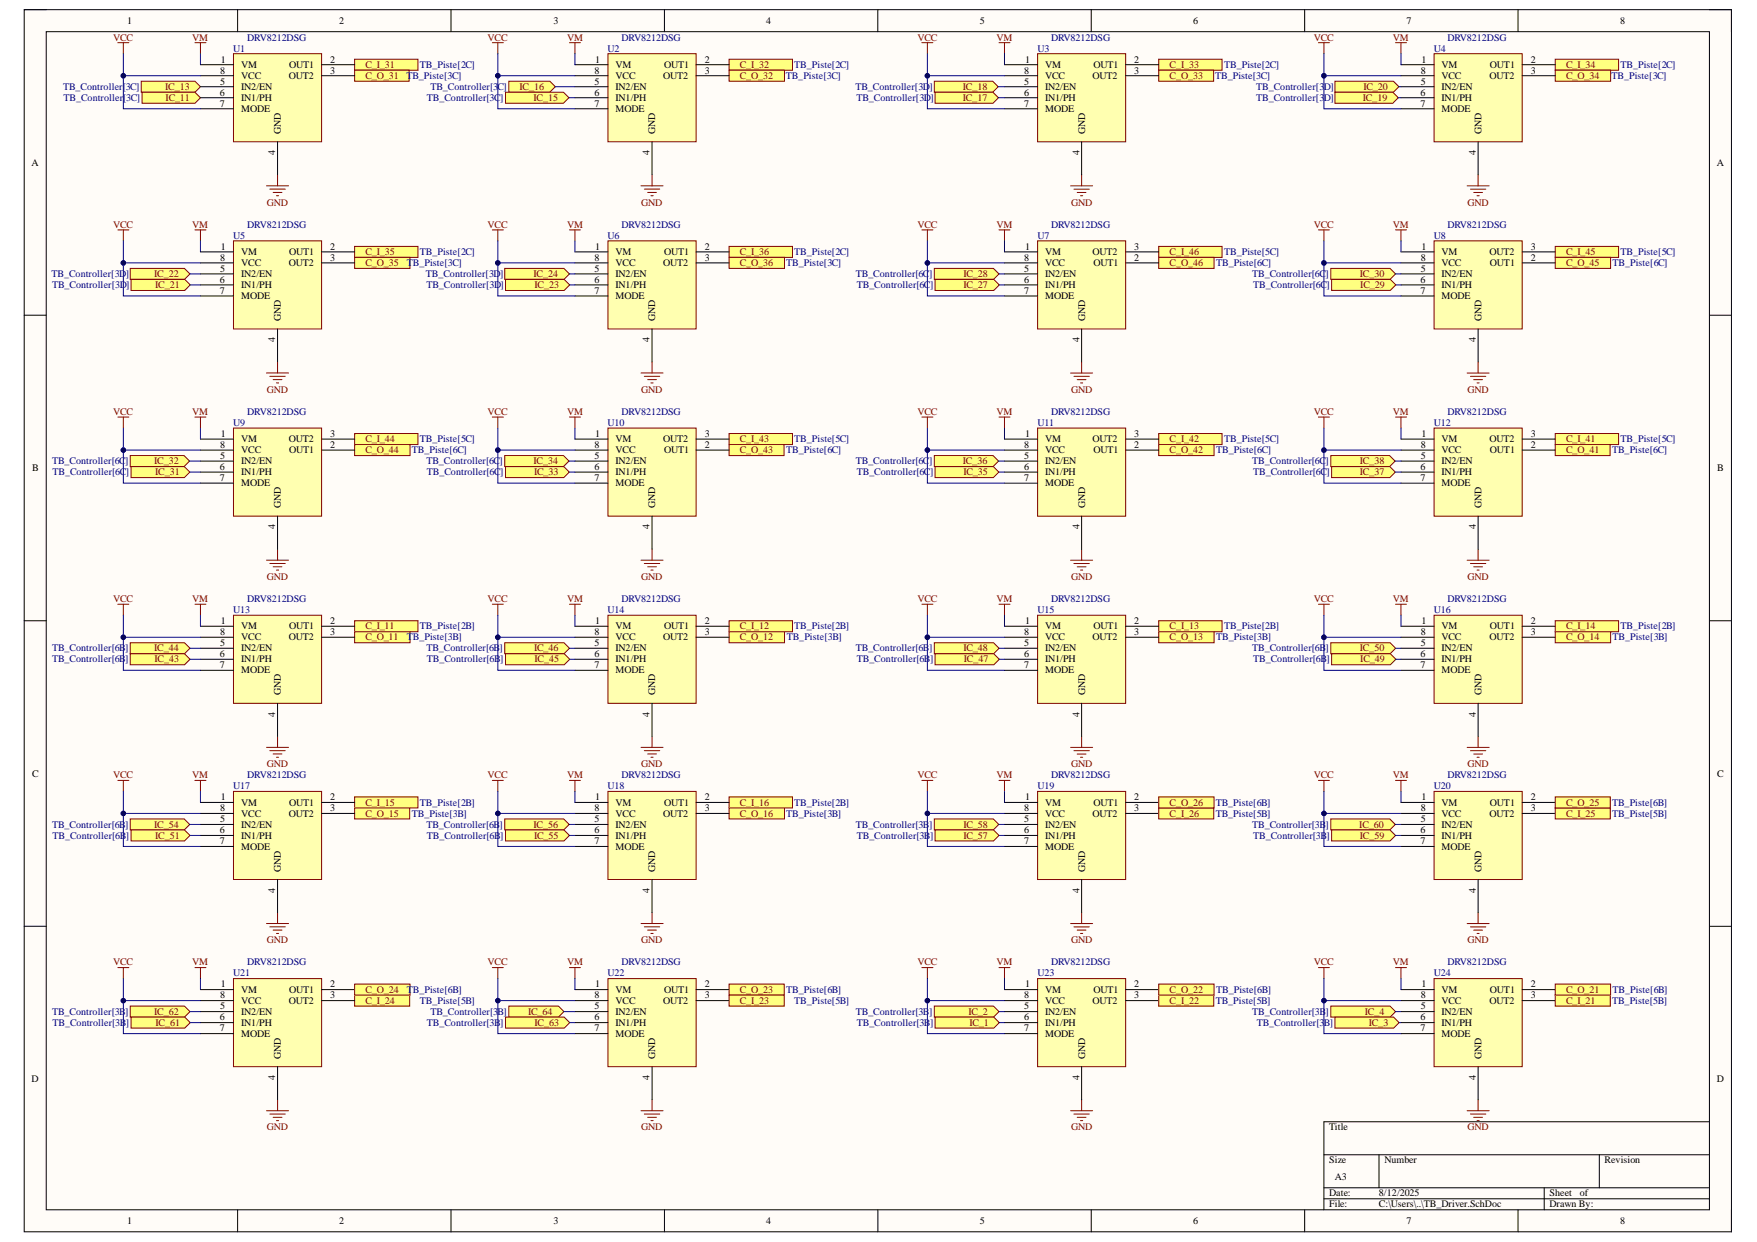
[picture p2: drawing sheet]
<svg xmlns="http://www.w3.org/2000/svg" width="297mm" height="210mm" viewBox="0 0 297 210" stroke-linecap="round" stroke-linejoin="round" font-family="sans-serif">
<defs><g id="words">
<g font-size="1.7">
<text x="21.5" y="4.1">1</text>
<text x="57.4" y="4.1">2</text>
<text x="93.6" y="4.1">3</text>
<text x="129.5" y="4.1">4</text>
<text x="165.7" y="4.1">5</text>
<text x="201.7" y="4.1">6</text>
<text x="237.8" y="4.1">7</text>
<text x="273.9" y="4.1">8</text>
<text x="37.3" y="10.6">1</text>
<text x="40.8" y="11.5">VM</text>
<text x="48.9" y="11.5">OUT1</text>
<text x="55.8" y="10.6">2</text>
<text x="100.6" y="10.6">1</text>
<text x="104.1" y="11.5">VM</text>
<text x="112.3" y="11.5">OUT1</text>
<text x="119.1" y="10.6">2</text>
<text x="173.3" y="10.6">1</text>
<text x="176.7" y="11.5">VM</text>
<text x="184.9" y="11.5">OUT1</text>
<text x="191.7" y="10.6">2</text>
<text x="240.3" y="10.6">1</text>
<text x="243.7" y="11.5">VM</text>
<text x="251.9" y="11.5">OUT1</text>
<text x="258.8" y="10.6">2</text>
<text x="37.1" y="16.2">6</text>
<text x="37.2" y="14.3">5</text>
<text x="37.2" y="12.4">8</text>
<text x="40.8" y="15.2">IN2/EN</text>
<text x="40.8" y="17.1">IN1/PH</text>
<text x="40.8" y="13.4">VCC</text>
<text x="48.8" y="13.4">OUT2</text>
<text x="55.8" y="12.4">3</text>
<text x="100.5" y="14.3">5</text>
<text x="100.5" y="16.2">6</text>
<text x="100.5" y="12.4">8</text>
<text x="104.1" y="15.2">IN2/EN</text>
<text x="104.1" y="17.1">IN1/PH</text>
<text x="104.1" y="13.4">VCC</text>
<text x="112.1" y="13.4">OUT2</text>
<text x="119.1" y="12.4">3</text>
<text x="173.1" y="14.3">5</text>
<text x="173.1" y="16.2">6</text>
<text x="173.1" y="12.4">8</text>
<text x="176.7" y="15.2">IN2/EN</text>
<text x="176.7" y="17.1">IN1/PH</text>
<text x="176.7" y="13.4">VCC</text>
<text x="184.7" y="13.4">OUT2</text>
<text x="191.7" y="12.4">3</text>
<text x="240.1" y="16.2">6</text>
<text x="240.2" y="14.3">5</text>
<text x="240.2" y="12.4">8</text>
<text x="243.7" y="15.2">IN2/EN</text>
<text x="243.7" y="17.1">IN1/PH</text>
<text x="243.7" y="13.4">VCC</text>
<text x="251.8" y="13.4">OUT2</text>
<text x="258.8" y="12.4">3</text>
<text x="37.1" y="18">7</text>
<text x="40.8" y="18.9">MODE</text>
<text x="47.5" y="22.7" transform="rotate(-90 47.5 22.7)">GND</text>
<text x="100.5" y="18">7</text>
<text x="104.1" y="18.9">MODE</text>
<text x="110.8" y="22.7" transform="rotate(-90 110.8 22.7)">GND</text>
<text x="173.1" y="18">7</text>
<text x="176.7" y="18.9">MODE</text>
<text x="183.4" y="22.7" transform="rotate(-90 183.4 22.7)">GND</text>
<text x="240.1" y="18">7</text>
<text x="243.7" y="18.9">MODE</text>
<text x="250.5" y="22.7" transform="rotate(-90 250.5 22.7)">GND</text>
<text x="5.3" y="28">A</text>
<text x="46.5" y="26.2" transform="rotate(-90 46.5 26.2)">4</text>
<text x="109.8" y="26.2" transform="rotate(-90 109.8 26.2)">4</text>
<text x="182.5" y="26.2" transform="rotate(-90 182.5 26.2)">4</text>
<text x="249.5" y="26.2" transform="rotate(-90 249.5 26.2)">4</text>
<text x="290.2" y="28">A</text>
<text x="37.1" y="47.8">6</text>
<text x="37.2" y="45.9">5</text>
<text x="37.2" y="44.1">8</text>
<text x="37.3" y="42.2">1</text>
<text x="40.8" y="46.9">IN2/EN</text>
<text x="40.8" y="43.1">VM</text>
<text x="40.8" y="45">VCC</text>
<text x="48.8" y="45">OUT2</text>
<text x="48.9" y="43.1">OUT1</text>
<text x="55.8" y="42.2">2</text>
<text x="55.8" y="44.1">3</text>
<text x="100.5" y="45.9">5</text>
<text x="100.5" y="47.8">6</text>
<text x="100.5" y="44.1">8</text>
<text x="100.6" y="42.2">1</text>
<text x="104.1" y="46.9">IN2/EN</text>
<text x="104.1" y="43.1">VM</text>
<text x="104.1" y="45">VCC</text>
<text x="112.1" y="45">OUT2</text>
<text x="112.3" y="43.1">OUT1</text>
<text x="119.1" y="42.2">2</text>
<text x="119.1" y="44.1">3</text>
<text x="173.1" y="45.9">5</text>
<text x="173.1" y="47.8">6</text>
<text x="173.1" y="44.1">8</text>
<text x="173.3" y="42.2">1</text>
<text x="176.7" y="46.9">IN2/EN</text>
<text x="176.7" y="43.1">VM</text>
<text x="176.7" y="45">VCC</text>
<text x="184.7" y="43.1">OUT2</text>
<text x="184.9" y="45">OUT1</text>
<text x="191.7" y="42.2">3</text>
<text x="191.7" y="44.1">2</text>
<text x="240.1" y="47.8">6</text>
<text x="240.2" y="45.9">5</text>
<text x="240.2" y="44.1">8</text>
<text x="240.3" y="42.2">1</text>
<text x="243.7" y="46.9">IN2/EN</text>
<text x="243.7" y="43.1">VM</text>
<text x="243.7" y="45">VCC</text>
<text x="251.8" y="43.1">OUT2</text>
<text x="251.9" y="45">OUT1</text>
<text x="258.8" y="42.2">3</text>
<text x="258.8" y="44.1">2</text>
<text x="37.1" y="49.6">7</text>
<text x="40.8" y="48.7">IN1/PH</text>
<text x="40.8" y="50.6">MODE</text>
<text x="100.5" y="49.6">7</text>
<text x="104.1" y="48.7">IN1/PH</text>
<text x="104.1" y="50.6">MODE</text>
<text x="173.1" y="49.6">7</text>
<text x="176.7" y="48.7">IN1/PH</text>
<text x="176.7" y="50.6">MODE</text>
<text x="240.1" y="49.6">7</text>
<text x="243.7" y="48.7">IN1/PH</text>
<text x="243.7" y="50.6">MODE</text>
<text x="46.5" y="57.8" transform="rotate(-90 46.5 57.8)">4</text>
<text x="47.5" y="54.3" transform="rotate(-90 47.5 54.3)">GND</text>
<text x="109.8" y="57.8" transform="rotate(-90 109.8 57.8)">4</text>
<text x="110.8" y="54.3" transform="rotate(-90 110.8 54.3)">GND</text>
<text x="182.5" y="57.8" transform="rotate(-90 182.5 57.8)">4</text>
<text x="183.4" y="54.3" transform="rotate(-90 183.4 54.3)">GND</text>
<text x="249.5" y="57.8" transform="rotate(-90 249.5 57.8)">4</text>
<text x="250.5" y="54.3" transform="rotate(-90 250.5 54.3)">GND</text>
<text x="37.2" y="77.5">5</text>
<text x="37.2" y="75.7">8</text>
<text x="37.3" y="73.8">1</text>
<text x="40.8" y="74.8">VM</text>
<text x="40.8" y="76.6">VCC</text>
<text x="48.8" y="74.8">OUT2</text>
<text x="48.9" y="76.6">OUT1</text>
<text x="55.8" y="73.8">3</text>
<text x="55.8" y="75.7">2</text>
<text x="100.5" y="77.5">5</text>
<text x="100.5" y="75.7">8</text>
<text x="100.6" y="73.8">1</text>
<text x="104.1" y="74.8">VM</text>
<text x="104.1" y="76.6">VCC</text>
<text x="112.1" y="74.8">OUT2</text>
<text x="112.3" y="76.6">OUT1</text>
<text x="119.1" y="73.8">3</text>
<text x="119.1" y="75.7">2</text>
<text x="173.1" y="77.5">5</text>
<text x="173.1" y="75.7">8</text>
<text x="173.3" y="73.8">1</text>
<text x="176.7" y="74.8">VM</text>
<text x="176.7" y="76.6">VCC</text>
<text x="184.7" y="74.8">OUT2</text>
<text x="184.9" y="76.6">OUT1</text>
<text x="191.7" y="73.8">3</text>
<text x="191.7" y="75.7">2</text>
<text x="240.2" y="77.5">5</text>
<text x="240.2" y="75.7">8</text>
<text x="240.3" y="73.8">1</text>
<text x="243.7" y="74.8">VM</text>
<text x="243.7" y="76.6">VCC</text>
<text x="251.8" y="74.8">OUT2</text>
<text x="251.9" y="76.6">OUT1</text>
<text x="258.8" y="73.8">3</text>
<text x="258.8" y="75.7">2</text>
<text x="5.4" y="79.7">B</text>
<text x="37.1" y="79.4">6</text>
<text x="37.1" y="81.3">7</text>
<text x="40.8" y="78.5">IN2/EN</text>
<text x="40.8" y="80.3">IN1/PH</text>
<text x="40.8" y="82.2">MODE</text>
<text x="100.5" y="79.4">6</text>
<text x="100.5" y="81.3">7</text>
<text x="104.1" y="78.5">IN2/EN</text>
<text x="104.1" y="80.3">IN1/PH</text>
<text x="104.1" y="82.2">MODE</text>
<text x="173.1" y="79.4">6</text>
<text x="173.1" y="81.3">7</text>
<text x="176.7" y="78.5">IN2/EN</text>
<text x="176.7" y="80.3">IN1/PH</text>
<text x="176.7" y="82.2">MODE</text>
<text x="240.1" y="79.4">6</text>
<text x="240.1" y="81.3">7</text>
<text x="243.7" y="78.5">IN2/EN</text>
<text x="243.7" y="80.3">IN1/PH</text>
<text x="243.7" y="82.2">MODE</text>
<text x="290.3" y="79.7">B</text>
<text x="46.5" y="89.5" transform="rotate(-90 46.5 89.5)">4</text>
<text x="47.5" y="85.9" transform="rotate(-90 47.5 85.9)">GND</text>
<text x="109.8" y="89.5" transform="rotate(-90 109.8 89.5)">4</text>
<text x="110.8" y="85.9" transform="rotate(-90 110.8 85.9)">GND</text>
<text x="182.5" y="89.5" transform="rotate(-90 182.5 89.5)">4</text>
<text x="183.4" y="85.9" transform="rotate(-90 183.4 85.9)">GND</text>
<text x="249.5" y="89.5" transform="rotate(-90 249.5 89.5)">4</text>
<text x="250.5" y="85.9" transform="rotate(-90 250.5 85.9)">GND</text>
<text x="37.2" y="107.3">8</text>
<text x="37.3" y="105.4">1</text>
<text x="40.8" y="106.4">VM</text>
<text x="48.9" y="106.4">OUT1</text>
<text x="55.8" y="105.4">2</text>
<text x="55.8" y="107.3">3</text>
<text x="100.5" y="107.3">8</text>
<text x="100.6" y="105.4">1</text>
<text x="104.1" y="106.4">VM</text>
<text x="112.3" y="106.4">OUT1</text>
<text x="119.1" y="105.4">2</text>
<text x="119.1" y="107.3">3</text>
<text x="173.1" y="107.3">8</text>
<text x="173.3" y="105.4">1</text>
<text x="176.7" y="106.4">VM</text>
<text x="184.9" y="106.4">OUT1</text>
<text x="191.7" y="105.4">2</text>
<text x="191.7" y="107.3">3</text>
<text x="240.2" y="107.3">8</text>
<text x="240.3" y="105.4">1</text>
<text x="243.7" y="106.4">VM</text>
<text x="251.9" y="106.4">OUT1</text>
<text x="258.8" y="105.4">2</text>
<text x="258.8" y="107.3">3</text>
<text x="37.1" y="111">6</text>
<text x="37.1" y="112.9">7</text>
<text x="37.2" y="109.2">5</text>
<text x="40.8" y="110.1">IN2/EN</text>
<text x="40.8" y="112">IN1/PH</text>
<text x="40.8" y="113.8">MODE</text>
<text x="40.8" y="108.2">VCC</text>
<text x="48.8" y="108.2">OUT2</text>
<text x="100.5" y="109.2">5</text>
<text x="100.5" y="111">6</text>
<text x="100.5" y="112.9">7</text>
<text x="104.1" y="110.1">IN2/EN</text>
<text x="104.1" y="112">IN1/PH</text>
<text x="104.1" y="113.8">MODE</text>
<text x="104.1" y="108.2">VCC</text>
<text x="112.1" y="108.2">OUT2</text>
<text x="173.1" y="109.2">5</text>
<text x="173.1" y="111">6</text>
<text x="173.1" y="112.9">7</text>
<text x="176.7" y="110.1">IN2/EN</text>
<text x="176.7" y="112">IN1/PH</text>
<text x="176.7" y="113.8">MODE</text>
<text x="176.7" y="108.2">VCC</text>
<text x="184.7" y="108.2">OUT2</text>
<text x="240.1" y="111">6</text>
<text x="240.1" y="112.9">7</text>
<text x="240.2" y="109.2">5</text>
<text x="243.7" y="110.1">IN2/EN</text>
<text x="243.7" y="112">IN1/PH</text>
<text x="243.7" y="113.8">MODE</text>
<text x="243.7" y="108.2">VCC</text>
<text x="251.8" y="108.2">OUT2</text>
<text x="47.5" y="117.5" transform="rotate(-90 47.5 117.5)">GND</text>
<text x="110.8" y="117.5" transform="rotate(-90 110.8 117.5)">GND</text>
<text x="183.4" y="117.5" transform="rotate(-90 183.4 117.5)">GND</text>
<text x="250.5" y="117.5" transform="rotate(-90 250.5 117.5)">GND</text>
<text x="46.5" y="121.2" transform="rotate(-90 46.5 121.2)">4</text>
<text x="109.8" y="121.2" transform="rotate(-90 109.8 121.2)">4</text>
<text x="182.5" y="121.2" transform="rotate(-90 182.5 121.2)">4</text>
<text x="249.5" y="121.2" transform="rotate(-90 249.5 121.2)">4</text>
<text x="5.4" y="131.2">C</text>
<text x="290.3" y="131.2">C</text>
<text x="37.2" y="137.1">8</text>
<text x="37.3" y="135.2">1</text>
<text x="40.8" y="136.1">VM</text>
<text x="48.9" y="136.1">OUT1</text>
<text x="55.8" y="135.2">2</text>
<text x="55.8" y="137.1">3</text>
<text x="100.5" y="137.1">8</text>
<text x="100.6" y="135.2">1</text>
<text x="104.1" y="136.1">VM</text>
<text x="112.3" y="136.1">OUT1</text>
<text x="119.1" y="135.2">2</text>
<text x="119.1" y="137.1">3</text>
<text x="173.1" y="137.1">8</text>
<text x="173.3" y="135.2">1</text>
<text x="176.7" y="136.1">VM</text>
<text x="184.9" y="136.1">OUT1</text>
<text x="191.7" y="135.2">2</text>
<text x="191.7" y="137.1">3</text>
<text x="240.2" y="137.1">8</text>
<text x="240.3" y="135.2">1</text>
<text x="243.7" y="136.1">VM</text>
<text x="251.9" y="136.1">OUT1</text>
<text x="258.8" y="135.2">2</text>
<text x="258.8" y="137.1">3</text>
<text x="37.1" y="140.8">6</text>
<text x="37.1" y="142.7">7</text>
<text x="37.2" y="138.9">5</text>
<text x="40.8" y="139.9">IN2/EN</text>
<text x="40.8" y="141.7">IN1/PH</text>
<text x="40.8" y="143.6">MODE</text>
<text x="40.8" y="138">VCC</text>
<text x="48.8" y="138">OUT2</text>
<text x="100.5" y="138.9">5</text>
<text x="100.5" y="140.8">6</text>
<text x="100.5" y="142.7">7</text>
<text x="104.1" y="139.9">IN2/EN</text>
<text x="104.1" y="141.7">IN1/PH</text>
<text x="104.1" y="143.6">MODE</text>
<text x="104.1" y="138">VCC</text>
<text x="112.1" y="138">OUT2</text>
<text x="173.1" y="138.9">5</text>
<text x="173.1" y="140.8">6</text>
<text x="173.1" y="142.7">7</text>
<text x="176.7" y="139.9">IN2/EN</text>
<text x="176.7" y="141.7">IN1/PH</text>
<text x="176.7" y="143.6">MODE</text>
<text x="176.7" y="138">VCC</text>
<text x="184.7" y="138">OUT2</text>
<text x="240.1" y="140.8">6</text>
<text x="240.1" y="142.7">7</text>
<text x="240.2" y="138.9">5</text>
<text x="243.7" y="139.9">IN2/EN</text>
<text x="243.7" y="141.7">IN1/PH</text>
<text x="243.7" y="143.6">MODE</text>
<text x="243.7" y="138">VCC</text>
<text x="251.8" y="138">OUT2</text>
<text x="47.5" y="147.3" transform="rotate(-90 47.5 147.3)">GND</text>
<text x="110.8" y="147.3" transform="rotate(-90 110.8 147.3)">GND</text>
<text x="183.4" y="147.3" transform="rotate(-90 183.4 147.3)">GND</text>
<text x="250.5" y="147.3" transform="rotate(-90 250.5 147.3)">GND</text>
<text x="46.5" y="150.9" transform="rotate(-90 46.5 150.9)">4</text>
<text x="109.8" y="150.9" transform="rotate(-90 109.8 150.9)">4</text>
<text x="182.5" y="150.9" transform="rotate(-90 182.5 150.9)">4</text>
<text x="249.5" y="150.9" transform="rotate(-90 249.5 150.9)">4</text>
<text x="37.3" y="166.8">1</text>
<text x="40.8" y="167.8">VM</text>
<text x="48.9" y="167.8">OUT1</text>
<text x="55.8" y="166.8">2</text>
<text x="100.6" y="166.8">1</text>
<text x="104.1" y="167.8">VM</text>
<text x="112.3" y="167.8">OUT1</text>
<text x="119.1" y="166.8">2</text>
<text x="173.3" y="166.8">1</text>
<text x="176.7" y="167.8">VM</text>
<text x="184.9" y="167.8">OUT1</text>
<text x="191.7" y="166.8">2</text>
<text x="240.3" y="166.8">1</text>
<text x="243.7" y="167.8">VM</text>
<text x="251.9" y="167.8">OUT1</text>
<text x="258.8" y="166.8">2</text>
<text x="37.1" y="172.4">6</text>
<text x="37.2" y="170.6">5</text>
<text x="37.2" y="168.7">8</text>
<text x="40.8" y="171.5">IN2/EN</text>
<text x="40.8" y="173.3">IN1/PH</text>
<text x="40.8" y="169.6">VCC</text>
<text x="48.8" y="169.6">OUT2</text>
<text x="55.8" y="168.7">3</text>
<text x="100.5" y="170.6">5</text>
<text x="100.5" y="172.4">6</text>
<text x="100.5" y="168.7">8</text>
<text x="104.1" y="171.5">IN2/EN</text>
<text x="104.1" y="173.3">IN1/PH</text>
<text x="104.1" y="169.6">VCC</text>
<text x="112.1" y="169.6">OUT2</text>
<text x="119.1" y="168.7">3</text>
<text x="173.1" y="170.6">5</text>
<text x="173.1" y="172.4">6</text>
<text x="173.1" y="168.7">8</text>
<text x="176.7" y="171.5">IN2/EN</text>
<text x="176.7" y="173.3">IN1/PH</text>
<text x="176.7" y="169.6">VCC</text>
<text x="184.7" y="169.6">OUT2</text>
<text x="191.7" y="168.7">3</text>
<text x="240.1" y="172.4">6</text>
<text x="240.2" y="170.6">5</text>
<text x="240.2" y="168.7">8</text>
<text x="243.7" y="171.5">IN2/EN</text>
<text x="243.7" y="173.3">IN1/PH</text>
<text x="243.7" y="169.6">VCC</text>
<text x="251.8" y="169.6">OUT2</text>
<text x="258.8" y="168.7">3</text>
<text x="37.1" y="174.3">7</text>
<text x="40.8" y="175.2">MODE</text>
<text x="47.5" y="178.9" transform="rotate(-90 47.5 178.9)">GND</text>
<text x="100.5" y="174.3">7</text>
<text x="104.1" y="175.2">MODE</text>
<text x="110.8" y="178.9" transform="rotate(-90 110.8 178.9)">GND</text>
<text x="173.1" y="174.3">7</text>
<text x="176.7" y="175.2">MODE</text>
<text x="183.4" y="178.9" transform="rotate(-90 183.4 178.9)">GND</text>
<text x="240.1" y="174.3">7</text>
<text x="243.7" y="175.2">MODE</text>
<text x="250.5" y="178.9" transform="rotate(-90 250.5 178.9)">GND</text>
<text x="5.3" y="182.9">D</text>
<text x="46.5" y="182.6" transform="rotate(-90 46.5 182.6)">4</text>
<text x="109.8" y="182.6" transform="rotate(-90 109.8 182.6)">4</text>
<text x="182.5" y="182.6" transform="rotate(-90 182.5 182.6)">4</text>
<text x="249.5" y="182.6" transform="rotate(-90 249.5 182.6)">4</text>
<text x="290.2" y="182.9">D</text>
<text x="224.7" y="191">Title</text>
<text x="224.7" y="196.6">Size</text>
<text x="234" y="196.6">Number</text>
<text x="271.3" y="196.6">Revision</text>
<text x="224.7" y="202.2">Date:</text>
<text x="225.7" y="199.4">A3</text>
<text x="233.1" y="202.2">8/12/2025</text>
<text x="262" y="202.2">Sheet</text>
<text x="267.1" y="202.2">of</text>
<text x="21.5" y="206.8">1</text>
<text x="57.4" y="206.8">2</text>
<text x="93.6" y="206.8">3</text>
<text x="129.5" y="206.8">4</text>
<text x="165.7" y="206.8">5</text>
<text x="201.7" y="206.8">6</text>
<text x="224.7" y="204">File:</text>
<text x="233.1" y="204">C:\Users\..\TB_Driver.SchDoc</text>
<text x="237.8" y="206.8">7</text>
<text x="262" y="204">Drawn By:</text>
<text x="273.9" y="206.8">8</text>
</g>
<g font-size="1.7" fill="#800000">
<text x="19.1" y="6.9">VCC</text>
<text x="32.5" y="6.9">VM</text>
<text x="61.8" y="11.5">C_I_31</text>
<text x="82.4" y="6.9">VCC</text>
<text x="95.9" y="6.9">VM</text>
<text x="125.1" y="11.5">C_I_32</text>
<text x="155.1" y="6.9">VCC</text>
<text x="168.5" y="6.9">VM</text>
<text x="197.7" y="11.5">C_I_33</text>
<text x="222.1" y="6.9">VCC</text>
<text x="235.5" y="6.9">VM</text>
<text x="264.8" y="11.5">C_I_34</text>
<text x="27.9" y="15.2">IC_13</text>
<text x="28" y="17.1">IC_11</text>
<text x="61.8" y="13.4">C_O_31</text>
<text x="87.8" y="15.2">IC_16</text>
<text x="90.2" y="17.1">IC_15</text>
<text x="125.1" y="13.4">C_O_32</text>
<text x="162.8" y="15.2">IC_18</text>
<text x="162.8" y="17.1">IC_17</text>
<text x="197.7" y="13.4">C_O_33</text>
<text x="230.4" y="17.1">IC_19</text>
<text x="230.5" y="15.2">IC_20</text>
<text x="264.8" y="13.4">C_O_34</text>
<text x="45.1" y="34.8">GND</text>
<text x="108.4" y="34.8">GND</text>
<text x="181.1" y="34.8">GND</text>
<text x="248.1" y="34.8">GND</text>
<text x="19.1" y="38.5">VCC</text>
<text x="32.5" y="38.5">VM</text>
<text x="82.4" y="38.5">VCC</text>
<text x="95.9" y="38.5">VM</text>
<text x="155.1" y="38.5">VCC</text>
<text x="168.5" y="38.5">VM</text>
<text x="222.1" y="38.5">VCC</text>
<text x="235.5" y="38.5">VM</text>
<text x="26.1" y="46.9">IC_22</text>
<text x="61.8" y="43.1">C_I_35</text>
<text x="61.8" y="45">C_O_35</text>
<text x="90.2" y="46.9">IC_24</text>
<text x="125.1" y="43.1">C_I_36</text>
<text x="125.1" y="45">C_O_36</text>
<text x="162.9" y="46.9">IC_28</text>
<text x="197.7" y="43.1">C_I_46</text>
<text x="197.7" y="45">C_O_46</text>
<text x="229.9" y="46.9">IC_30</text>
<text x="264.8" y="43.1">C_I_45</text>
<text x="264.8" y="45">C_O_45</text>
<text x="26.2" y="48.7">IC_21</text>
<text x="90.4" y="48.7">IC_23</text>
<text x="162.9" y="48.7">IC_27</text>
<text x="230" y="48.7">IC_29</text>
<text x="19.1" y="70.1">VCC</text>
<text x="32.5" y="70.1">VM</text>
<text x="45.1" y="66.4">GND</text>
<text x="82.4" y="70.1">VCC</text>
<text x="95.9" y="70.1">VM</text>
<text x="108.4" y="66.4">GND</text>
<text x="155.1" y="70.1">VCC</text>
<text x="168.5" y="70.1">VM</text>
<text x="181.1" y="66.4">GND</text>
<text x="222.1" y="70.1">VCC</text>
<text x="235.5" y="70.1">VM</text>
<text x="248.1" y="66.4">GND</text>
<text x="61.8" y="74.8">C_I_44</text>
<text x="61.8" y="76.6">C_O_44</text>
<text x="125.1" y="74.8">C_I_43</text>
<text x="125.1" y="76.6">C_O_43</text>
<text x="197.7" y="74.8">C_I_42</text>
<text x="197.7" y="76.6">C_O_42</text>
<text x="264.8" y="74.8">C_I_41</text>
<text x="264.8" y="76.6">C_O_41</text>
<text x="26.1" y="78.5">IC_32</text>
<text x="26.2" y="80.3">IC_31</text>
<text x="90.2" y="78.5">IC_34</text>
<text x="90.3" y="80.3">IC_33</text>
<text x="162.8" y="78.5">IC_36</text>
<text x="162.9" y="80.3">IC_35</text>
<text x="229.9" y="78.5">IC_38</text>
<text x="229.9" y="80.3">IC_37</text>
<text x="19.1" y="101.7">VCC</text>
<text x="32.5" y="101.7">VM</text>
<text x="45.1" y="98">GND</text>
<text x="82.4" y="101.7">VCC</text>
<text x="95.9" y="101.7">VM</text>
<text x="108.4" y="98">GND</text>
<text x="155.1" y="101.7">VCC</text>
<text x="168.5" y="101.7">VM</text>
<text x="181.1" y="98">GND</text>
<text x="222.1" y="101.7">VCC</text>
<text x="235.5" y="101.7">VM</text>
<text x="248.1" y="98">GND</text>
<text x="61.8" y="106.4">C_I_11</text>
<text x="125.1" y="106.4">C_I_12</text>
<text x="197.7" y="106.4">C_I_13</text>
<text x="264.8" y="106.4">C_I_14</text>
<text x="26.1" y="110.1">IC_44</text>
<text x="26.1" y="112">IC_43</text>
<text x="61.8" y="108.2">C_O_11</text>
<text x="90.3" y="110.1">IC_46</text>
<text x="90.4" y="112">IC_45</text>
<text x="125.1" y="108.2">C_O_12</text>
<text x="162.9" y="110.1">IC_48</text>
<text x="163" y="112">IC_47</text>
<text x="197.7" y="108.2">C_O_13</text>
<text x="229.9" y="110.1">IC_50</text>
<text x="230" y="112">IC_49</text>
<text x="264.8" y="108.2">C_O_14</text>
<text x="19.1" y="131.5">VCC</text>
<text x="32.5" y="131.5">VM</text>
<text x="45.1" y="129.6">GND</text>
<text x="82.4" y="131.5">VCC</text>
<text x="95.9" y="131.5">VM</text>
<text x="108.4" y="129.6">GND</text>
<text x="155.1" y="131.5">VCC</text>
<text x="168.5" y="131.5">VM</text>
<text x="181.1" y="129.6">GND</text>
<text x="222.1" y="131.5">VCC</text>
<text x="235.5" y="131.5">VM</text>
<text x="248.1" y="129.6">GND</text>
<text x="61.8" y="136.1">C_I_15</text>
<text x="125.1" y="136.1">C_I_16</text>
<text x="197.7" y="136.1">C_O_26</text>
<text x="264.8" y="136.1">C_O_25</text>
<text x="26.1" y="139.9">IC_54</text>
<text x="26.2" y="141.7">IC_51</text>
<text x="61.8" y="138">C_O_15</text>
<text x="90.2" y="139.9">IC_56</text>
<text x="90.3" y="141.7">IC_55</text>
<text x="125.1" y="138">C_O_16</text>
<text x="162.9" y="139.9">IC_58</text>
<text x="162.9" y="141.7">IC_57</text>
<text x="197.7" y="138">C_I_26</text>
<text x="229.8" y="139.9">IC_60</text>
<text x="229.9" y="141.7">IC_59</text>
<text x="264.8" y="138">C_I_25</text>
<text x="45.1" y="159.4">GND</text>
<text x="108.4" y="159.4">GND</text>
<text x="181.1" y="159.4">GND</text>
<text x="248.1" y="159.4">GND</text>
<text x="19.1" y="163.1">VCC</text>
<text x="32.5" y="163.1">VM</text>
<text x="61.8" y="167.8">C_O_24</text>
<text x="82.4" y="163.1">VCC</text>
<text x="95.9" y="163.1">VM</text>
<text x="125.1" y="167.8">C_O_23</text>
<text x="155.1" y="163.1">VCC</text>
<text x="168.5" y="163.1">VM</text>
<text x="197.7" y="167.8">C_O_22</text>
<text x="222.1" y="163.1">VCC</text>
<text x="235.5" y="163.1">VM</text>
<text x="264.8" y="167.8">C_O_21</text>
<text x="26.1" y="171.5">IC_62</text>
<text x="26.3" y="173.3">IC_61</text>
<text x="61.8" y="169.6">C_I_24</text>
<text x="89.3" y="171.5">IC_64</text>
<text x="90.4" y="173.3">IC_63</text>
<text x="125.1" y="169.6">C_I_23</text>
<text x="163.7" y="171.5">IC_2</text>
<text x="163.9" y="173.3">IC_1</text>
<text x="197.7" y="169.6">C_I_22</text>
<text x="230.7" y="171.5">IC_4</text>
<text x="231.4" y="173.3">IC_3</text>
<text x="264.8" y="169.6">C_I_21</text>
<text x="45.1" y="191">GND</text>
<text x="108.4" y="191">GND</text>
<text x="181.1" y="191">GND</text>
<text x="248.1" y="191">GND</text>
</g>
<g font-size="1.7" fill="#000080">
<text x="39.4" y="8.7">U1</text>
<text x="41.8" y="6.9">DRV8212DSG</text>
<text x="71" y="11.5">TB_Piste[2C]</text>
<text x="102.7" y="8.7">U2</text>
<text x="105.1" y="6.9">DRV8212DSG</text>
<text x="134.3" y="11.5">TB_Piste[2C]</text>
<text x="175.4" y="8.7">U3</text>
<text x="177.7" y="6.9">DRV8212DSG</text>
<text x="207" y="11.5">TB_Piste[2C]</text>
<text x="242.4" y="8.7">U4</text>
<text x="244.7" y="6.9">DRV8212DSG</text>
<text x="274" y="11.5">TB_Piste[2C]</text>
<text x="10.7" y="15.2">TB_Controller[</text>
<text x="10.7" y="17.1">TB_Controller[3C]</text>
<text x="21.3" y="15.2">3C]</text>
<text x="68.7" y="13.4">TB_Piste[3C]</text>
<text x="72.2" y="17.1">TB_Controller[3C</text>
<text x="72.8" y="15.2">TB_Controller[3C]</text>
<text x="84.5" y="17.1">]</text>
<text x="132.8" y="13.4">TB_Piste[3C]</text>
<text x="144.6" y="15.2">TB_Controller[3D</text>
<text x="144.8" y="17.1">TB_Controller[3D]</text>
<text x="157.1" y="15.2">]</text>
<text x="205.4" y="13.4">TB_Piste[3C]</text>
<text x="212.4" y="15.2">TB_Controller[3D]</text>
<text x="212.4" y="17.1">TB_Controller[3D]</text>
<text x="272.5" y="13.4">TB_Piste[3C]</text>
<text x="39.4" y="40.3">U5</text>
<text x="41.8" y="38.5">DRV8212DSG</text>
<text x="102.7" y="40.3">U6</text>
<text x="105.1" y="38.5">DRV8212DSG</text>
<text x="175.4" y="40.3">U7</text>
<text x="177.7" y="38.5">DRV8212DSG</text>
<text x="242.4" y="40.3">U8</text>
<text x="244.7" y="38.5">DRV8212DSG</text>
<text x="8.7" y="46.9">TB_Controller[3D]</text>
<text x="68.8" y="45">TB_Piste[3C]</text>
<text x="71" y="43.1">TB_Piste[2C]</text>
<text x="72" y="46.9">TB_Controller[3D</text>
<text x="84.5" y="46.9">]</text>
<text x="132.9" y="45">TB_Piste[3C]</text>
<text x="134.3" y="43.1">TB_Piste[2C]</text>
<text x="144.7" y="46.9">TB_Controller[6C</text>
<text x="157.1" y="46.9">]</text>
<text x="205.6" y="45">TB_Piste[6C]</text>
<text x="207" y="43.1">TB_Piste[5C]</text>
<text x="211.7" y="46.9">TB_Controller[6C</text>
<text x="224.1" y="46.9">]</text>
<text x="272.6" y="45">TB_Piste[6C]</text>
<text x="274" y="43.1">TB_Piste[5C]</text>
<text x="8.8" y="48.7">TB_Controller[3D]</text>
<text x="72.1" y="48.7">TB_Controller[3D]</text>
<text x="144.9" y="48.7">TB_Controller[6C]</text>
<text x="211.9" y="48.7">TB_Controller[6C]</text>
<text x="39.4" y="72">U9</text>
<text x="41.8" y="70.1">DRV8212DSG</text>
<text x="102.7" y="72">U10</text>
<text x="105.1" y="70.1">DRV8212DSG</text>
<text x="175.4" y="72">U11</text>
<text x="177.7" y="70.1">DRV8212DSG</text>
<text x="242.4" y="72">U12</text>
<text x="244.7" y="70.1">DRV8212DSG</text>
<text x="69.6" y="76.6">TB_Piste[6C]</text>
<text x="71" y="74.8">TB_Piste[5C]</text>
<text x="132.9" y="76.6">TB_Piste[6C]</text>
<text x="134.3" y="74.8">TB_Piste[5C]</text>
<text x="205.6" y="76.6">TB_Piste[6C]</text>
<text x="207" y="74.8">TB_Piste[5C]</text>
<text x="272.5" y="76.6">TB_Piste[6C]</text>
<text x="274" y="74.8">TB_Piste[5C]</text>
<text x="8.8" y="78.5">TB_Controller[6C</text>
<text x="8.9" y="80.3">TB_Controller[6C]</text>
<text x="21.2" y="78.5">]</text>
<text x="72.1" y="78.5">TB_Controller[6C</text>
<text x="72.2" y="80.3">TB_Controller[6C</text>
<text x="84.5" y="78.5">]</text>
<text x="84.5" y="80.3">]</text>
<text x="144.7" y="78.5">TB_Controller[6C</text>
<text x="144.9" y="80.3">TB_Controller[6C]</text>
<text x="157.1" y="78.5">]</text>
<text x="211.7" y="78.5">TB_Controller[6C</text>
<text x="211.9" y="80.3">TB_Controller[6C]</text>
<text x="224.1" y="78.5">]</text>
<text x="41.8" y="101.7">DRV8212DSG</text>
<text x="105.1" y="101.7">DRV8212DSG</text>
<text x="177.7" y="101.7">DRV8212DSG</text>
<text x="244.7" y="101.7">DRV8212DSG</text>
<text x="39.4" y="103.6">U13</text>
<text x="71" y="106.4">TB_Piste[2B]</text>
<text x="102.7" y="103.6">U14</text>
<text x="134.3" y="106.4">TB_Piste[2B]</text>
<text x="175.4" y="103.6">U15</text>
<text x="207" y="106.4">TB_Piste[2B]</text>
<text x="242.4" y="103.6">U16</text>
<text x="274" y="106.4">TB_Piste[2B]</text>
<text x="8.8" y="110.1">TB_Controller[6B</text>
<text x="8.8" y="112">TB_Controller[6B</text>
<text x="21.2" y="110.1">]</text>
<text x="21.2" y="112">]</text>
<text x="68.8" y="108.2">TB_Piste[3B]</text>
<text x="72.1" y="110.1">TB_Controller[6B</text>
<text x="72.2" y="112">TB_Controller[6B</text>
<text x="84.5" y="110.1">]</text>
<text x="84.5" y="112">]</text>
<text x="133" y="108.2">TB_Piste[3B]</text>
<text x="144.7" y="110.1">TB_Controller[6B</text>
<text x="144.9" y="112">TB_Controller[6B]</text>
<text x="157.1" y="110.1">]</text>
<text x="205.6" y="108.2">TB_Piste[3B]</text>
<text x="211.7" y="110.1">TB_Controller[6B</text>
<text x="211.9" y="112">TB_Controller[6B]</text>
<text x="224.1" y="110.1">]</text>
<text x="272.6" y="108.2">TB_Piste[3B]</text>
<text x="41.8" y="131.5">DRV8212DSG</text>
<text x="105.1" y="131.5">DRV8212DSG</text>
<text x="177.7" y="131.5">DRV8212DSG</text>
<text x="244.7" y="131.5">DRV8212DSG</text>
<text x="39.4" y="133.4">U17</text>
<text x="71" y="136.1">TB_Piste[2B]</text>
<text x="102.7" y="133.4">U18</text>
<text x="134.3" y="136.1">TB_Piste[2B]</text>
<text x="175.4" y="133.4">U19</text>
<text x="205.5" y="136.1">TB_Piste[6B]</text>
<text x="242.4" y="133.4">U20</text>
<text x="272.5" y="136.1">TB_Piste[6B]</text>
<text x="8.8" y="139.9">TB_Controller[6B</text>
<text x="8.9" y="141.7">TB_Controller[6B]</text>
<text x="21.2" y="139.9">]</text>
<text x="69.6" y="138">TB_Piste[3B]</text>
<text x="72.1" y="139.9">TB_Controller[6B</text>
<text x="72.2" y="141.7">TB_Controller[6B</text>
<text x="84.5" y="139.9">]</text>
<text x="84.5" y="141.7">]</text>
<text x="132.9" y="138">TB_Piste[3B]</text>
<text x="144.7" y="139.9">TB_Controller[3B</text>
<text x="144.9" y="141.7">TB_Controller[3B]</text>
<text x="157.1" y="139.9">]</text>
<text x="205.5" y="138">TB_Piste[5B]</text>
<text x="211.7" y="139.9">TB_Controller[3B</text>
<text x="211.9" y="141.7">TB_Controller[3B]</text>
<text x="224.1" y="139.9">]</text>
<text x="272.5" y="138">TB_Piste[5B]</text>
<text x="39.4" y="165">U21</text>
<text x="41.8" y="163.1">DRV8212DSG</text>
<text x="68.8" y="167.8">TB_Piste[6B]</text>
<text x="102.7" y="165">U22</text>
<text x="105.1" y="163.1">DRV8212DSG</text>
<text x="132.9" y="167.8">TB_Piste[6B]</text>
<text x="175.4" y="165">U23</text>
<text x="177.7" y="163.1">DRV8212DSG</text>
<text x="205.6" y="167.8">TB_Piste[6B]</text>
<text x="242.4" y="165">U24</text>
<text x="244.7" y="163.1">DRV8212DSG</text>
<text x="272.6" y="167.8">TB_Piste[6B]</text>
<text x="8.8" y="171.5">TB_Controller[3B</text>
<text x="8.9" y="173.3">TB_Controller[3B]</text>
<text x="21.2" y="171.5">]</text>
<text x="71" y="169.6">TB_Piste[5B]</text>
<text x="72.2" y="173.3">TB_Controller[3B</text>
<text x="72.8" y="171.5">TB_Controller[3B]</text>
<text x="84.5" y="173.3">]</text>
<text x="134.3" y="169.6">TB_Piste[5B]</text>
<text x="144.7" y="171.5">TB_Controller[3B</text>
<text x="144.9" y="173.3">TB_Controller[3B]</text>
<text x="157.1" y="171.5">]</text>
<text x="205.5" y="169.6">TB_Piste[5B]</text>
<text x="211.7" y="171.5">TB_Controller[3B</text>
<text x="212.5" y="173.3">TB_Controller[3B]</text>
<text x="224.1" y="171.5">]</text>
<text x="272.5" y="169.6">TB_Piste[5B]</text>
</g>
</g></defs>
<path d="M4.1 1.6h288.6v206.6h-288.6z" fill-rule="evenodd" fill="#fffcf8"/>
<path d="M4.1 1.6h288.6v206.6h-288.6z" fill="none" stroke="#000" stroke-width=".17"/>
<path d="M7.8 5.4h281.2v199.1h-281.2z" fill-rule="evenodd" fill="#fffcf8"/>
<g fill="none" stroke="#000" stroke-width=".17">
<path d="M4.1 1.6h3.7M7.8 5.4h281.2v199.1h-281.2zM40.2 1.6v3.8M76.2 1.6v3.8M112.3 1.6v3.8M148.4 1.6v3.8M184.5 1.6v3.8M220.6 1.6v3.8M256.6 1.6v3.8M289 1.6h3.7v3.8M4.1 53.3h3.7M289 53.3h3.7"/>
<path d="M4.1 104.9h3.7M289 104.9h3.7M4.1 156.5h3.7M289 156.6h3.7M223.8 195.2h65.2M233.1 195.2v5.5M270.4 195.2v5.5M289 189.6h-65.2v14.9M40.2 204.5v3.7M76.2 204.5v3.7M112.3 204.5v3.7M148.4 204.5v3.7"/>
<path d="M184.5 204.5v3.7M220.6 204.5v3.7M223.8 200.7h65.2M223.8 202.6h65.2M256.6 204.5v3.7M261.1 200.7v3.8M292.7 204.5v3.7"/>
</g>
<path d="M60 10h10.7v1.9h-10.7z" fill-rule="evenodd" fill="#ffff80"/>
<path d="M60 10h10.7v1.9h-10.7z" fill="none" stroke="#800000" stroke-width=".17"/>
<path d="M60 11.9h9.2v1.8h-9.2z" fill-rule="evenodd" fill="#ffff80"/>
<path d="M60 11.9h9.2v1.8h-9.2z" fill="none" stroke="#800000" stroke-width=".17"/>
<path d="M23.9 13.7h9.1l.9 1-.9 .9h-9.1z" fill-rule="evenodd" fill="#ffff80"/>
<path d="M23.9 13.7h9.1l.9 1-.9 .9h-9.1z" fill="none" stroke="#800000" stroke-width=".17"/>
<path d="M24 15.6h9l.9 .9-.9 1h-9z" fill-rule="evenodd" fill="#ffff80"/>
<path d="M19.9 7.2h1.9M20.9 7.2v1.9M24 15.6h9l.9 .9-.9 1h-9zM33 7.2h1.8M33.9 7.2v1.9M45.1 31.4h3.7M45.6 32h2.6M46.2 32.5h1.5M46.7 33.1h.4M46.9 29.5v1.9" fill="none" stroke="#800000" stroke-width=".17"/>
<path d="M39.5 9.1h14.9v14.9h-14.9z" fill-rule="evenodd" fill="#ffffb0"/>
<path d="M39.5 9.1h14.9v14.9h-14.9z" fill="none" stroke="#800000" stroke-width=".17"/>
<path d="M33.9 14.7h5.6M33.9 16.5h5.6M33.9 18.4h5.6M33.9 10.9h5.6M33.9 12.8h5.6M54.4 10.9h5.6M54.4 12.8h5.6M46.9 24v5.5" fill="none" stroke="#000" stroke-width=".17"/>
<path d="M60 41.6h10.7v1.9h-10.7z" fill-rule="evenodd" fill="#ffff80"/>
<path d="M60 41.6h10.7v1.9h-10.7z" fill="none" stroke="#800000" stroke-width=".17"/>
<path d="M60 43.5h9.3v1.9h-9.3z" fill-rule="evenodd" fill="#ffff80"/>
<path d="M60 43.5h9.3v1.9h-9.3z" fill="none" stroke="#800000" stroke-width=".17"/>
<path d="M22 45.4h9.2l.9 .9-.9 .9h-9.2z" fill-rule="evenodd" fill="#ffff80"/>
<path d="M22 45.4h9.2l.9 .9-.9 .9h-9.2z" fill="none" stroke="#800000" stroke-width=".17"/>
<path d="M22.2 47.2h9l1 1-1 .9h-9z" fill-rule="evenodd" fill="#ffff80"/>
<path d="M19.9 38.9h1.9M20.9 38.9v1.8M33 38.9h1.8M33.9 38.9v1.8M22.2 47.2h9l1 1-1 .9h-9zM45.1 63h3.7M45.6 63.6h2.6M46.2 64.2h1.5M46.7 64.7h.4M46.9 61.2v1.8" fill="none" stroke="#800000" stroke-width=".17"/>
<path d="M39.5 40.7h14.9v14.9h-14.9z" fill-rule="evenodd" fill="#ffffb0"/>
<path d="M39.5 40.7h14.9v14.9h-14.9z" fill="none" stroke="#800000" stroke-width=".17"/>
<path d="M33.9 46.3h5.6M33.9 48.2h5.6M33.9 50h5.6M33.9 42.6h5.6M33.9 44.4h5.6M46.9 55.6v5.6M54.4 42.6h5.6M54.4 44.4h5.6" fill="none" stroke="#000" stroke-width=".17"/>
<path d="M60 73.3h10.7v1.8h-10.7z" fill-rule="evenodd" fill="#ffff80"/>
<path d="M60 73.3h10.7v1.8h-10.7z" fill="none" stroke="#800000" stroke-width=".17"/>
<path d="M60 75.1h9.3v1.9h-9.3z" fill-rule="evenodd" fill="#ffff80"/>
<path d="M60 75.1h9.3v1.9h-9.3z" fill="none" stroke="#800000" stroke-width=".17"/>
<path d="M22 77h9.1l.9 .9-.9 1h-9.1z" fill-rule="evenodd" fill="#ffff80"/>
<path d="M22 77h9.1l.9 .9-.9 1h-9.1z" fill="none" stroke="#800000" stroke-width=".17"/>
<path d="M22.2 78.9h9l.9 .9-.9 .9h-9z" fill-rule="evenodd" fill="#ffff80"/>
<path d="M19.9 70.5h1.9M20.9 70.5v1.8M22.2 78.9h9l.9 .9-.9 .9h-9zM33 70.5h1.8M33.9 70.5v1.8M45.1 94.7h3.7M45.6 95.2h2.6M46.2 95.8h1.5M46.7 96.3h.4M46.9 92.8v1.9" fill="none" stroke="#800000" stroke-width=".17"/>
<path d="M39.5 72.3h14.9v14.9h-14.9z" fill-rule="evenodd" fill="#ffffb0"/>
<path d="M39.5 72.3h14.9v14.9h-14.9z" fill="none" stroke="#800000" stroke-width=".17"/>
<path d="M33.9 77.9h5.6M33.9 79.8h5.6M33.9 74.2h5.6M33.9 76.1h5.6M54.4 74.2h5.6M54.4 76.1h5.6M33.9 81.7h5.6M46.9 87.2v5.6" fill="none" stroke="#000" stroke-width=".17"/>
<path d="M60 104.9h10.7v1.9h-10.7z" fill-rule="evenodd" fill="#ffff80"/>
<path d="M60 104.9h10.7v1.9h-10.7z" fill="none" stroke="#800000" stroke-width=".17"/>
<path d="M60 106.8h9.3v1.8h-9.3z" fill-rule="evenodd" fill="#ffff80"/>
<path d="M60 106.8h9.3v1.8h-9.3z" fill="none" stroke="#800000" stroke-width=".17"/>
<path d="M22 108.6h9.2l.9 1-.9 .9h-9.2z" fill-rule="evenodd" fill="#ffff80"/>
<path d="M22 108.6h9.2l.9 1-.9 .9h-9.2z" fill="none" stroke="#800000" stroke-width=".17"/>
<path d="M22 110.5h9.2l.9 .9-.9 .9h-9.2z" fill-rule="evenodd" fill="#ffff80"/>
<path d="M19.9 102.1h1.9M20.9 102.1v1.9M22 110.5h9.2l.9 .9-.9 .9h-9.2zM33 102.1h1.8M33.9 102.1v1.9M45.1 126.3h3.7M45.6 126.9h2.6M46.2 127.4h1.5M46.7 128h.4M46.9 124.4v1.9" fill="none" stroke="#800000" stroke-width=".17"/>
<path d="M39.5 104h14.9v14.9h-14.9z" fill-rule="evenodd" fill="#ffffb0"/>
<path d="M39.5 104h14.9v14.9h-14.9z" fill="none" stroke="#800000" stroke-width=".17"/>
<path d="M33.9 109.6h5.6M33.9 111.4h5.6M33.9 113.3h5.6M33.9 105.8h5.6M33.9 107.7h5.6M46.9 118.9v5.5M54.4 105.8h5.6M54.4 107.7h5.6" fill="none" stroke="#000" stroke-width=".17"/>
<path d="M60 134.7h10.7v1.8h-10.7z" fill-rule="evenodd" fill="#ffff80"/>
<path d="M60 134.7h10.7v1.8h-10.7z" fill="none" stroke="#800000" stroke-width=".17"/>
<path d="M60 136.5h9.3v1.9h-9.3z" fill-rule="evenodd" fill="#ffff80"/>
<path d="M60 136.5h9.3v1.9h-9.3z" fill="none" stroke="#800000" stroke-width=".17"/>
<path d="M22 138.4h9.1l1 .9-1 1h-9.1z" fill-rule="evenodd" fill="#ffff80"/>
<path d="M22 138.4h9.1l1 .9-1 1h-9.1z" fill="none" stroke="#800000" stroke-width=".17"/>
<path d="M22.2 140.3h9l.9 .9-.9 .9h-9z" fill-rule="evenodd" fill="#ffff80"/>
<path d="M19.9 131.9h1.9M20.9 131.9v1.9M33 131.9h1.8M33.9 131.9v1.9M22.2 140.3h9l.9 .9-.9 .9h-9zM45.1 156.1h3.7M45.6 156.6h2.6M46.2 157.2h1.5M46.7 157.8h.4M46.9 154.2v1.9" fill="none" stroke="#800000" stroke-width=".17"/>
<path d="M39.5 133.8h14.9v14.8h-14.9z" fill-rule="evenodd" fill="#ffffb0"/>
<path d="M39.5 133.8h14.9v14.8h-14.9z" fill="none" stroke="#800000" stroke-width=".17"/>
<path d="M33.9 139.3h5.6M33.9 135.6h5.6M33.9 137.5h5.6M54.4 135.6h5.6M54.4 137.5h5.6M33.9 141.2h5.6M33.9 143.1h5.6M46.9 148.6v5.6" fill="none" stroke="#000" stroke-width=".17"/>
<path d="M60 168.2h9.3v1.8h-9.3z" fill-rule="evenodd" fill="#ffff80"/>
<path d="M60 168.2h9.3v1.8h-9.3z" fill="none" stroke="#800000" stroke-width=".17"/>
<path d="M22 170h9.2l.9 1-.9 .9h-9.2z" fill-rule="evenodd" fill="#ffff80"/>
<path d="M22 170h9.2l.9 1-.9 .9h-9.2z" fill="none" stroke="#800000" stroke-width=".17"/>
<path d="M22.2 171.9h9l1 .9-1 1h-9z" fill-rule="evenodd" fill="#ffff80"/>
<path d="M19.9 163.5h1.9M20.9 163.5v1.9M22.2 171.9h9l1 .9-1 1h-9zM33 163.5h1.8M33.9 163.5v1.9M45.1 187.7h3.7M45.6 188.3h2.6M46.2 188.8h1.5M46.7 189.4h.4M46.9 185.9v1.8" fill="none" stroke="#800000" stroke-width=".17"/>
<path d="M39.5 165.4h14.9v14.9h-14.9z" fill-rule="evenodd" fill="#ffffb0"/>
<path d="M39.5 165.4h14.9v14.9h-14.9z" fill="none" stroke="#800000" stroke-width=".17"/>
<path d="M33.9 171h5.6M33.9 172.8h5.6M33.9 174.7h5.6M33.9 167.2h5.6M33.9 169.1h5.6M54.4 167.2h5.6M54.4 169.1h5.6M46.9 180.3v5.6" fill="none" stroke="#000" stroke-width=".17"/>
<path d="M123.3 10h10.7v1.9h-10.7z" fill-rule="evenodd" fill="#ffff80"/>
<path d="M123.3 10h10.7v1.9h-10.7z" fill="none" stroke="#800000" stroke-width=".17"/>
<path d="M123.3 11.9h9.3v1.8h-9.3z" fill-rule="evenodd" fill="#ffff80"/>
<path d="M123.3 11.9h9.3v1.8h-9.3z" fill="none" stroke="#800000" stroke-width=".17"/>
<path d="M86 13.7h7l.9 1-.9 .9h-7z" fill-rule="evenodd" fill="#ffff80"/>
<path d="M86 13.7h7l.9 1-.9 .9h-7z" fill="none" stroke="#800000" stroke-width=".17"/>
<path d="M85.5 15.6h9.7l1 .9-1 1h-9.7z" fill-rule="evenodd" fill="#ffff80"/>
<path d="M83.2 7.2h1.9M84.2 7.2v1.9M85.5 15.6h9.7l1 .9-1 1h-9.7zM96.3 7.2h1.8M97.2 7.2v1.9M108.4 31.4h3.7M108.9 32h2.6M109.5 32.5h1.5M110 33.1h.4M110.2 29.5v1.9" fill="none" stroke="#800000" stroke-width=".17"/>
<path d="M102.8 9.1h14.9v14.9h-14.9z" fill-rule="evenodd" fill="#ffffb0"/>
<path d="M102.8 9.1h14.9v14.9h-14.9z" fill="none" stroke="#800000" stroke-width=".17"/>
<path d="M97.2 14.7h5.6M97.2 16.5h5.6M97.2 18.4h5.6M97.2 10.9h5.6M97.2 12.8h5.6M117.7 10.9h5.6M117.7 12.8h5.6M110.2 24v5.5" fill="none" stroke="#000" stroke-width=".17"/>
<path d="M123.3 41.6h10.7v1.9h-10.7z" fill-rule="evenodd" fill="#ffff80"/>
<path d="M123.3 41.6h10.7v1.9h-10.7z" fill="none" stroke="#800000" stroke-width=".17"/>
<path d="M123.3 43.5h9.3v1.9h-9.3z" fill-rule="evenodd" fill="#ffff80"/>
<path d="M123.3 43.5h9.3v1.9h-9.3z" fill="none" stroke="#800000" stroke-width=".17"/>
<path d="M85.3 45.4h10l1 .9-1 .9h-10z" fill-rule="evenodd" fill="#ffff80"/>
<path d="M85.3 45.4h10l1 .9-1 .9h-10z" fill="none" stroke="#800000" stroke-width=".17"/>
<path d="M85.5 47.2h9.9l.9 1-.9 .9h-9.9z" fill-rule="evenodd" fill="#ffff80"/>
<path d="M83.2 38.9h1.9M84.2 38.9v1.8M96.3 38.9h1.8M97.2 38.9v1.8M85.5 47.2h9.9l.9 1-.9 .9h-9.9zM108.4 63h3.7M108.9 63.6h2.6M109.5 64.2h1.5M110 64.7h.4M110.2 61.2v1.8" fill="none" stroke="#800000" stroke-width=".17"/>
<path d="M102.8 40.7h14.9v14.9h-14.9z" fill-rule="evenodd" fill="#ffffb0"/>
<path d="M102.8 40.7h14.9v14.9h-14.9z" fill="none" stroke="#800000" stroke-width=".17"/>
<path d="M97.2 46.3h5.6M97.2 48.2h5.6M97.2 50h5.6M97.2 42.6h5.6M97.2 44.4h5.6M110.2 55.6v5.6M117.7 42.6h5.6M117.7 44.4h5.6" fill="none" stroke="#000" stroke-width=".17"/>
<path d="M123.3 73.3h10.7v1.8h-10.7z" fill-rule="evenodd" fill="#ffff80"/>
<path d="M123.3 73.3h10.7v1.8h-10.7z" fill="none" stroke="#800000" stroke-width=".17"/>
<path d="M123.3 75.1h9.3v1.9h-9.3z" fill-rule="evenodd" fill="#ffff80"/>
<path d="M123.3 75.1h9.3v1.9h-9.3z" fill="none" stroke="#800000" stroke-width=".17"/>
<path d="M85.3 77h10l.9 .9-.9 1h-10z" fill-rule="evenodd" fill="#ffff80"/>
<path d="M85.3 77h10l.9 .9-.9 1h-10z" fill="none" stroke="#800000" stroke-width=".17"/>
<path d="M85.5 78.9h9.8l.9 .9-.9 .9h-9.8z" fill-rule="evenodd" fill="#ffff80"/>
<path d="M83.2 70.5h1.9M84.2 70.5v1.8M85.5 78.9h9.8l.9 .9-.9 .9h-9.8zM96.3 70.5h1.8M97.2 70.5v1.8M108.4 94.7h3.7M108.9 95.2h2.6M109.5 95.8h1.5M110 96.3h.4M110.2 92.8v1.9" fill="none" stroke="#800000" stroke-width=".17"/>
<path d="M102.8 72.3h14.9v14.9h-14.9z" fill-rule="evenodd" fill="#ffffb0"/>
<path d="M102.8 72.3h14.9v14.9h-14.9z" fill="none" stroke="#800000" stroke-width=".17"/>
<path d="M97.2 77.9h5.6M97.2 79.8h5.6M97.2 74.2h5.6M97.2 76.1h5.6M117.7 74.2h5.6M117.7 76.1h5.6M97.2 81.7h5.6M110.2 87.2v5.6" fill="none" stroke="#000" stroke-width=".17"/>
<path d="M123.3 104.9h10.7v1.9h-10.7z" fill-rule="evenodd" fill="#ffff80"/>
<path d="M123.3 104.9h10.7v1.9h-10.7z" fill="none" stroke="#800000" stroke-width=".17"/>
<path d="M123.3 106.8h9.3v1.8h-9.3z" fill-rule="evenodd" fill="#ffff80"/>
<path d="M123.3 106.8h9.3v1.8h-9.3z" fill="none" stroke="#800000" stroke-width=".17"/>
<path d="M85.3 108.6h10l1 1-1 .9h-10z" fill-rule="evenodd" fill="#ffff80"/>
<path d="M85.3 108.6h10l1 1-1 .9h-10z" fill="none" stroke="#800000" stroke-width=".17"/>
<path d="M85.5 110.5h9.9l.9 .9-.9 .9h-9.9z" fill-rule="evenodd" fill="#ffff80"/>
<path d="M83.2 102.1h1.9M84.2 102.1v1.9M85.5 110.5h9.9l.9 .9-.9 .9h-9.9zM96.3 102.1h1.8M97.2 102.1v1.9M108.4 126.3h3.7M108.9 126.9h2.6M109.5 127.4h1.5M110 128h.4M110.2 124.4v1.9" fill="none" stroke="#800000" stroke-width=".17"/>
<path d="M102.8 104h14.9v14.9h-14.9z" fill-rule="evenodd" fill="#ffffb0"/>
<path d="M102.8 104h14.9v14.9h-14.9z" fill="none" stroke="#800000" stroke-width=".17"/>
<path d="M97.2 109.6h5.6M97.2 111.4h5.6M97.2 113.3h5.6M97.2 105.8h5.6M97.2 107.7h5.6M110.2 118.9v5.5M117.7 105.8h5.6M117.7 107.7h5.6" fill="none" stroke="#000" stroke-width=".17"/>
<path d="M123.3 134.7h10.7v1.8h-10.7z" fill-rule="evenodd" fill="#ffff80"/>
<path d="M123.3 134.7h10.7v1.8h-10.7z" fill="none" stroke="#800000" stroke-width=".17"/>
<path d="M123.3 136.5h9.3v1.9h-9.3z" fill-rule="evenodd" fill="#ffff80"/>
<path d="M123.3 136.5h9.3v1.9h-9.3z" fill="none" stroke="#800000" stroke-width=".17"/>
<path d="M85.3 138.4h10l.9 .9-.9 1h-10z" fill-rule="evenodd" fill="#ffff80"/>
<path d="M85.3 138.4h10l.9 .9-.9 1h-10z" fill="none" stroke="#800000" stroke-width=".17"/>
<path d="M85.5 140.3h9.8l1 .9-1 .9h-9.8z" fill-rule="evenodd" fill="#ffff80"/>
<path d="M83.2 131.9h1.9M84.2 131.9v1.9M96.3 131.9h1.8M97.2 131.9v1.9M85.5 140.3h9.8l1 .9-1 .9h-9.8zM108.4 156.1h3.7M108.9 156.6h2.6M109.5 157.2h1.5M110 157.8h.4M110.2 154.2v1.9" fill="none" stroke="#800000" stroke-width=".17"/>
<path d="M102.8 133.8h14.9v14.8h-14.9z" fill-rule="evenodd" fill="#ffffb0"/>
<path d="M102.8 133.8h14.9v14.8h-14.9z" fill="none" stroke="#800000" stroke-width=".17"/>
<path d="M97.2 139.3h5.6M97.2 135.6h5.6M97.2 137.5h5.6M117.7 135.6h5.6M117.7 137.5h5.6M97.2 141.2h5.6M97.2 143.1h5.6M110.2 148.6v5.6" fill="none" stroke="#000" stroke-width=".17"/>
<path d="M86 170h8.4l.9 1-.9 .9h-8.4z" fill-rule="evenodd" fill="#ffff80"/>
<path d="M86 170h8.4l.9 1-.9 .9h-8.4z" fill="none" stroke="#800000" stroke-width=".17"/>
<path d="M85.5 171.9h9.9l.9 .9-.9 1h-9.9z" fill-rule="evenodd" fill="#ffff80"/>
<path d="M83.2 163.5h1.9M84.2 163.5v1.9M85.5 171.9h9.9l.9 .9-.9 1h-9.9zM96.3 163.5h1.8M97.2 163.5v1.9M108.4 187.7h3.7M108.9 188.3h2.6M109.5 188.8h1.5M110 189.4h.4M110.2 185.9v1.8" fill="none" stroke="#800000" stroke-width=".17"/>
<path d="M102.8 165.4h14.9v14.9h-14.9z" fill-rule="evenodd" fill="#ffffb0"/>
<path d="M102.8 165.4h14.9v14.9h-14.9z" fill="none" stroke="#800000" stroke-width=".17"/>
<path d="M97.2 171h5.6M97.2 172.8h5.6M97.2 174.7h5.6M97.2 167.2h5.6M97.2 169.1h5.6M117.7 167.2h5.6M117.7 169.1h5.6M110.2 180.3v5.6" fill="none" stroke="#000" stroke-width=".17"/>
<path d="M195.9 10h10.7v1.9h-10.7z" fill-rule="evenodd" fill="#ffff80"/>
<path d="M195.9 10h10.7v1.9h-10.7z" fill="none" stroke="#800000" stroke-width=".17"/>
<path d="M195.9 11.9h9.3v1.8h-9.3z" fill-rule="evenodd" fill="#ffff80"/>
<path d="M195.9 11.9h9.3v1.8h-9.3z" fill="none" stroke="#800000" stroke-width=".17"/>
<path d="M158 13.7h9.8l1 1-1 .9h-9.8z" fill-rule="evenodd" fill="#ffff80"/>
<path d="M158 13.7h9.8l1 1-1 .9h-9.8z" fill="none" stroke="#800000" stroke-width=".17"/>
<path d="M158.1 15.6h9.8l.9 .9-.9 1h-9.8z" fill-rule="evenodd" fill="#ffff80"/>
<path d="M155.9 7.2h1.8M156.8 7.2v1.9M158.1 15.6h9.8l.9 .9-.9 1h-9.8zM168.9 7.2h1.8M169.8 7.2v1.9M181 31.4h3.7M181.6 32h2.6M182.1 32.5h1.5M182.7 33.1h.3M182.9 29.5v1.9" fill="none" stroke="#800000" stroke-width=".17"/>
<path d="M175.4 9.1h14.9v14.9h-14.9z" fill-rule="evenodd" fill="#ffffb0"/>
<path d="M175.4 9.1h14.9v14.9h-14.9z" fill="none" stroke="#800000" stroke-width=".17"/>
<path d="M169.8 14.7h5.6M169.8 16.5h5.6M169.8 18.4h5.6M169.8 10.9h5.6M169.8 12.8h5.6M190.3 10.9h5.6M190.3 12.8h5.6M182.9 24v5.5" fill="none" stroke="#000" stroke-width=".17"/>
<path d="M195.9 41.6h10.7v1.9h-10.7z" fill-rule="evenodd" fill="#ffff80"/>
<path d="M195.9 41.6h10.7v1.9h-10.7z" fill="none" stroke="#800000" stroke-width=".17"/>
<path d="M195.9 43.5h9.3v1.9h-9.3z" fill-rule="evenodd" fill="#ffff80"/>
<path d="M195.9 43.5h9.3v1.9h-9.3z" fill="none" stroke="#800000" stroke-width=".17"/>
<path d="M158 45.4h10l.9 .9-.9 .9h-10z" fill-rule="evenodd" fill="#ffff80"/>
<path d="M158 45.4h10l.9 .9-.9 .9h-10z" fill="none" stroke="#800000" stroke-width=".17"/>
<path d="M158.1 47.2h9.9l.9 1-.9 .9h-9.9z" fill-rule="evenodd" fill="#ffff80"/>
<path d="M155.9 38.9h1.8M156.8 38.9v1.8M168.9 38.9h1.8M169.8 38.9v1.8M158.1 47.2h9.9l.9 1-.9 .9h-9.9zM181 63h3.7M181.6 63.6h2.6M182.1 64.2h1.5M182.7 64.7h.3M182.9 61.2v1.8" fill="none" stroke="#800000" stroke-width=".17"/>
<path d="M175.4 40.7h14.9v14.9h-14.9z" fill-rule="evenodd" fill="#ffffb0"/>
<path d="M175.4 40.7h14.9v14.9h-14.9z" fill="none" stroke="#800000" stroke-width=".17"/>
<path d="M169.8 46.3h5.6M169.8 48.2h5.6M169.8 50h5.6M169.8 42.6h5.6M169.8 44.4h5.6M182.9 55.6v5.6M190.3 42.6h5.6M190.3 44.4h5.6" fill="none" stroke="#000" stroke-width=".17"/>
<path d="M195.9 73.3h10.7v1.8h-10.7z" fill-rule="evenodd" fill="#ffff80"/>
<path d="M195.9 73.3h10.7v1.8h-10.7z" fill="none" stroke="#800000" stroke-width=".17"/>
<path d="M195.9 75.1h9.3v1.9h-9.3z" fill-rule="evenodd" fill="#ffff80"/>
<path d="M195.9 75.1h9.3v1.9h-9.3z" fill="none" stroke="#800000" stroke-width=".17"/>
<path d="M158 77h9.9l.9 .9-.9 1h-9.9z" fill-rule="evenodd" fill="#ffff80"/>
<path d="M158 77h9.9l.9 .9-.9 1h-9.9z" fill="none" stroke="#800000" stroke-width=".17"/>
<path d="M158.1 78.9h9.8l1 .9-1 .9h-9.8z" fill-rule="evenodd" fill="#ffff80"/>
<path d="M155.9 70.5h1.8M156.8 70.5v1.8M158.1 78.9h9.8l1 .9-1 .9h-9.8zM168.9 70.5h1.8M169.8 70.5v1.8M181 94.7h3.7M181.6 95.2h2.6M182.1 95.8h1.5M182.7 96.3h.3M182.9 92.8v1.9" fill="none" stroke="#800000" stroke-width=".17"/>
<path d="M175.4 72.3h14.9v14.9h-14.9z" fill-rule="evenodd" fill="#ffffb0"/>
<path d="M175.4 72.3h14.9v14.9h-14.9z" fill="none" stroke="#800000" stroke-width=".17"/>
<path d="M169.8 77.9h5.6M169.8 79.8h5.6M169.8 74.2h5.6M169.8 76.1h5.6M190.3 74.2h5.6M190.3 76.1h5.6M169.8 81.7h5.6M182.9 87.2v5.6" fill="none" stroke="#000" stroke-width=".17"/>
<path d="M195.9 104.9h10.7v1.9h-10.7z" fill-rule="evenodd" fill="#ffff80"/>
<path d="M195.9 104.9h10.7v1.9h-10.7z" fill="none" stroke="#800000" stroke-width=".17"/>
<path d="M195.9 106.8h9.4v1.8h-9.4z" fill-rule="evenodd" fill="#ffff80"/>
<path d="M195.9 106.8h9.4v1.8h-9.4z" fill="none" stroke="#800000" stroke-width=".17"/>
<path d="M158 108.6h10l.9 1-.9 .9h-10z" fill-rule="evenodd" fill="#ffff80"/>
<path d="M158 108.6h10l.9 1-.9 .9h-10z" fill="none" stroke="#800000" stroke-width=".17"/>
<path d="M158.1 110.5h9.9l.9 .9-.9 .9h-9.9z" fill-rule="evenodd" fill="#ffff80"/>
<path d="M155.9 102.1h1.8M156.8 102.1v1.9M158.1 110.5h9.9l.9 .9-.9 .9h-9.9zM168.9 102.1h1.8M169.8 102.1v1.9M181 126.3h3.7M181.6 126.9h2.6M182.1 127.4h1.5M182.7 128h.3M182.9 124.5v1.8" fill="none" stroke="#800000" stroke-width=".17"/>
<path d="M175.4 104h14.9v14.9h-14.9z" fill-rule="evenodd" fill="#ffffb0"/>
<path d="M175.4 104h14.9v14.9h-14.9z" fill="none" stroke="#800000" stroke-width=".17"/>
<path d="M169.8 109.6h5.6M169.8 111.4h5.6M169.8 113.3h5.6M169.8 105.8h5.6M169.8 107.7h5.6M182.9 118.9v5.6M190.3 105.8h5.6M190.3 107.7h5.6" fill="none" stroke="#000" stroke-width=".17"/>
<path d="M158 138.4h9.9l1 .9-1 1h-9.9z" fill-rule="evenodd" fill="#ffff80"/>
<path d="M158 138.4h9.9l1 .9-1 1h-9.9z" fill="none" stroke="#800000" stroke-width=".17"/>
<path d="M158.1 140.3h9.9l.9 .9-.9 .9h-9.9z" fill-rule="evenodd" fill="#ffff80"/>
<path d="M155.9 131.9h1.8M156.8 131.9v1.9M168.9 131.9h1.8M169.8 131.9v1.9M158.1 140.3h9.9l.9 .9-.9 .9h-9.9zM181 156.1h3.7M181.6 156.6h2.6M182.1 157.2h1.5M182.7 157.8h.3M182.9 154.2v1.9" fill="none" stroke="#800000" stroke-width=".17"/>
<path d="M175.4 133.8h14.9v14.8h-14.9z" fill-rule="evenodd" fill="#ffffb0"/>
<path d="M175.4 133.8h14.9v14.8h-14.9z" fill="none" stroke="#800000" stroke-width=".17"/>
<path d="M169.8 139.3h5.6M169.8 135.6h5.6M169.8 137.5h5.6M190.3 135.6h5.6M190.3 137.5h5.6M169.8 141.2h5.6M169.8 143.1h5.6M182.9 148.6v5.6" fill="none" stroke="#000" stroke-width=".17"/>
<path d="M158 170h10l.9 1-.9 .9h-10z" fill-rule="evenodd" fill="#ffff80"/>
<path d="M158 170h10l.9 1-.9 .9h-10z" fill="none" stroke="#800000" stroke-width=".17"/>
<path d="M158.1 171.9h9.9l.9 .9-.9 1h-9.9z" fill-rule="evenodd" fill="#ffff80"/>
<path d="M155.9 163.5h1.8M156.8 163.5v1.9M158.1 171.9h9.9l.9 .9-.9 1h-9.9zM168.9 163.5h1.8M169.8 163.5v1.9M181 187.7h3.7M181.6 188.3h2.6M182.1 188.8h1.5M182.7 189.4h.3M182.9 185.9v1.8" fill="none" stroke="#800000" stroke-width=".17"/>
<path d="M175.4 165.4h14.9v14.9h-14.9z" fill-rule="evenodd" fill="#ffffb0"/>
<path d="M175.4 165.4h14.9v14.9h-14.9z" fill="none" stroke="#800000" stroke-width=".17"/>
<path d="M169.8 171h5.6M169.8 172.8h5.6M169.8 174.7h5.6M169.8 167.2h5.6M169.8 169.1h5.6M190.3 167.2h5.6M190.3 169.1h5.6M182.9 180.3v5.6" fill="none" stroke="#000" stroke-width=".17"/>
<path d="M262.9 10h10.7v1.9h-10.7z" fill-rule="evenodd" fill="#ffff80"/>
<path d="M262.9 10h10.7v1.9h-10.7z" fill="none" stroke="#800000" stroke-width=".17"/>
<path d="M262.9 11.9h9.4v1.8h-9.4z" fill-rule="evenodd" fill="#ffff80"/>
<path d="M262.9 11.9h9.4v1.8h-9.4z" fill="none" stroke="#800000" stroke-width=".17"/>
<path d="M225.7 13.7h9.9l.9 1-.9 .9h-9.9z" fill-rule="evenodd" fill="#ffff80"/>
<path d="M225.7 13.7h9.9l.9 1-.9 .9h-9.9z" fill="none" stroke="#800000" stroke-width=".17"/>
<path d="M225.7 15.6h9.8l.9 .9-.9 1h-9.8z" fill-rule="evenodd" fill="#ffff80"/>
<path d="M222.9 7.2h1.9M223.8 7.2v1.9M225.7 15.6h9.8l.9 .9-.9 1h-9.8zM235.9 7.2h1.9M236.9 7.2v1.9M248 31.4h3.8M248.6 32h2.6M249.1 32.5h1.5M249.7 33.1h.4M249.9 29.5v1.9" fill="none" stroke="#800000" stroke-width=".17"/>
<path d="M242.4 9.1h14.9v14.9h-14.9z" fill-rule="evenodd" fill="#ffffb0"/>
<path d="M242.4 9.1h14.9v14.9h-14.9z" fill="none" stroke="#800000" stroke-width=".17"/>
<path d="M236.9 14.7h5.5M236.9 16.5h5.5M236.9 18.4h5.5M236.9 10.9h5.5M236.9 12.8h5.5M257.3 10.9h5.6M257.3 12.8h5.6M249.9 24v5.5" fill="none" stroke="#000" stroke-width=".17"/>
<path d="M262.9 41.6h10.7v1.9h-10.7z" fill-rule="evenodd" fill="#ffff80"/>
<path d="M262.9 41.6h10.7v1.9h-10.7z" fill="none" stroke="#800000" stroke-width=".17"/>
<path d="M262.9 43.5h9.4v1.9h-9.4z" fill-rule="evenodd" fill="#ffff80"/>
<path d="M262.9 43.5h9.4v1.9h-9.4z" fill="none" stroke="#800000" stroke-width=".17"/>
<path d="M225 45.4h10l.9 .9-.9 .9h-10z" fill-rule="evenodd" fill="#ffff80"/>
<path d="M225 45.4h10l.9 .9-.9 .9h-10z" fill="none" stroke="#800000" stroke-width=".17"/>
<path d="M225.1 47.2h9.9l1 1-1 .9h-9.9z" fill-rule="evenodd" fill="#ffff80"/>
<path d="M222.9 38.9h1.9M223.8 38.9v1.8M235.9 38.9h1.9M236.9 38.9v1.8M225.1 47.2h9.9l1 1-1 .9h-9.9zM248 63h3.8M248.6 63.6h2.6M249.1 64.2h1.5M249.7 64.7h.4M249.9 61.2v1.8" fill="none" stroke="#800000" stroke-width=".17"/>
<path d="M242.4 40.7h14.9v14.9h-14.9z" fill-rule="evenodd" fill="#ffffb0"/>
<path d="M242.4 40.7h14.9v14.9h-14.9z" fill="none" stroke="#800000" stroke-width=".17"/>
<path d="M236.9 46.3h5.5M236.9 48.2h5.5M236.9 50h5.5M236.9 42.6h5.5M236.9 44.4h5.5M249.9 55.6v5.6M257.3 42.6h5.6M257.3 44.4h5.6" fill="none" stroke="#000" stroke-width=".17"/>
<path d="M262.9 73.3h10.7v1.8h-10.7z" fill-rule="evenodd" fill="#ffff80"/>
<path d="M262.9 73.3h10.7v1.8h-10.7z" fill="none" stroke="#800000" stroke-width=".17"/>
<path d="M262.9 75.1h9.3v1.9h-9.3z" fill-rule="evenodd" fill="#ffff80"/>
<path d="M262.9 75.1h9.3v1.9h-9.3z" fill="none" stroke="#800000" stroke-width=".17"/>
<path d="M225 77h9.9l1 .9-1 1h-9.9z" fill-rule="evenodd" fill="#ffff80"/>
<path d="M225 77h9.9l1 .9-1 1h-9.9z" fill="none" stroke="#800000" stroke-width=".17"/>
<path d="M225.1 78.9h9.9l.9 .9-.9 .9h-9.9z" fill-rule="evenodd" fill="#ffff80"/>
<path d="M222.9 70.5h1.9M223.8 70.5v1.8M225.1 78.9h9.9l.9 .9-.9 .9h-9.9zM235.9 70.5h1.9M236.9 70.5v1.8M248 94.7h3.8M248.6 95.2h2.6M249.1 95.8h1.5M249.7 96.3h.4M249.9 92.8v1.9" fill="none" stroke="#800000" stroke-width=".17"/>
<path d="M242.4 72.3h14.9v14.9h-14.9z" fill-rule="evenodd" fill="#ffffb0"/>
<path d="M242.4 72.3h14.9v14.9h-14.9z" fill="none" stroke="#800000" stroke-width=".17"/>
<path d="M236.9 77.9h5.5M236.9 79.8h5.5M236.9 74.2h5.5M236.9 76.1h5.5M257.3 74.2h5.6M257.3 76.1h5.6M236.9 81.7h5.5M249.9 87.2v5.6" fill="none" stroke="#000" stroke-width=".17"/>
<path d="M262.9 104.9h10.7v1.9h-10.7z" fill-rule="evenodd" fill="#ffff80"/>
<path d="M262.9 104.9h10.7v1.9h-10.7z" fill="none" stroke="#800000" stroke-width=".17"/>
<path d="M262.9 106.8h9.4v1.8h-9.4z" fill-rule="evenodd" fill="#ffff80"/>
<path d="M262.9 106.8h9.4v1.8h-9.4z" fill="none" stroke="#800000" stroke-width=".17"/>
<path d="M225 108.6h10l.9 1-.9 .9h-10z" fill-rule="evenodd" fill="#ffff80"/>
<path d="M225 108.6h10l.9 1-.9 .9h-10z" fill="none" stroke="#800000" stroke-width=".17"/>
<path d="M225.1 110.5h10l.9 .9-.9 .9h-10z" fill-rule="evenodd" fill="#ffff80"/>
<path d="M222.9 102.1h1.9M223.8 102.1v1.9M225.1 110.5h10l.9 .9-.9 .9h-10zM235.9 102.1h1.9M236.9 102.1v1.9M248 126.3h3.8M248.6 126.9h2.6M249.1 127.4h1.5M249.7 128h.4M249.9 124.5v1.8" fill="none" stroke="#800000" stroke-width=".17"/>
<path d="M242.4 104h14.9v14.9h-14.9z" fill-rule="evenodd" fill="#ffffb0"/>
<path d="M242.4 104h14.9v14.9h-14.9z" fill="none" stroke="#800000" stroke-width=".17"/>
<path d="M236.9 109.6h5.5M236.9 111.4h5.5M236.9 113.3h5.5M236.9 105.8h5.5M236.9 107.7h5.5M249.9 118.9v5.6M257.3 105.8h5.6M257.3 107.7h5.6" fill="none" stroke="#000" stroke-width=".17"/>
<path d="M225 138.4h10l.9 .9-.9 1h-10z" fill-rule="evenodd" fill="#ffff80"/>
<path d="M225 138.4h10l.9 .9-.9 1h-10z" fill="none" stroke="#800000" stroke-width=".17"/>
<path d="M225.1 140.3h9.9l.9 .9-.9 .9h-9.9z" fill-rule="evenodd" fill="#ffff80"/>
<path d="M222.9 131.9h1.9M223.8 131.9v1.9M235.9 131.9h1.9M236.9 131.9v1.9M225.1 140.3h9.9l.9 .9-.9 .9h-9.9zM248 156.1h3.8M248.6 156.6h2.6M249.1 157.2h1.5M249.7 157.8h.4M249.9 154.2v1.9" fill="none" stroke="#800000" stroke-width=".17"/>
<path d="M242.4 133.8h14.9v14.8h-14.9z" fill-rule="evenodd" fill="#ffffb0"/>
<path d="M242.4 133.8h14.9v14.8h-14.9z" fill="none" stroke="#800000" stroke-width=".17"/>
<path d="M236.9 139.3h5.5M236.9 135.6h5.5M236.9 137.5h5.5M257.3 135.6h5.6M257.3 137.5h5.6M236.9 141.2h5.5M236.9 143.1h5.5M249.9 148.6v5.6" fill="none" stroke="#000" stroke-width=".17"/>
<path d="M225 170h10l.9 1-.9 .9h-10z" fill-rule="evenodd" fill="#ffff80"/>
<path d="M225 170h10l.9 1-.9 .9h-10z" fill="none" stroke="#800000" stroke-width=".17"/>
<path d="M225.7 171.9h9.9l.9 .9-.9 1h-9.9z" fill-rule="evenodd" fill="#ffff80"/>
<path d="M222.9 163.5h1.9M223.8 163.5v1.9M225.7 171.9h9.9l.9 .9-.9 1h-9.9zM235.9 163.5h1.9M236.9 163.5v1.9M248 187.7h3.8M248.6 188.3h2.6M249.1 188.8h1.5M249.7 189.4h.4M249.9 185.9v1.8" fill="none" stroke="#800000" stroke-width=".17"/>
<path d="M242.4 165.4h14.9v14.9h-14.9z" fill-rule="evenodd" fill="#ffffb0"/>
<path d="M242.4 165.4h14.9v14.9h-14.9z" fill="none" stroke="#800000" stroke-width=".17"/>
<path d="M236.9 171h5.5M236.9 172.8h5.5M236.9 174.7h5.5M236.9 167.2h5.5M236.9 169.1h5.5M257.3 167.2h5.6M257.3 169.1h5.6M249.9 180.3v5.6" fill="none" stroke="#000" stroke-width=".17"/>
<path d="M60 166.3h9.3v1.9h-9.3z" fill-rule="evenodd" fill="#ffff80"/>
<path d="M60 166.3h9.3v1.9h-9.3z" fill="none" stroke="#800000" stroke-width=".17"/>
<path d="M195.9 136.5h9.3v1.9h-9.3z" fill-rule="evenodd" fill="#ffff80"/>
<path d="M195.9 136.5h9.3v1.9h-9.3z" fill="none" stroke="#800000" stroke-width=".17"/>
<path d="M195.9 134.7h9.3v1.8h-9.3z" fill-rule="evenodd" fill="#ffff80"/>
<path d="M195.9 134.7h9.3v1.8h-9.3z" fill="none" stroke="#800000" stroke-width=".17"/>
<path d="M262.9 136.5h9.3v1.9h-9.3z" fill-rule="evenodd" fill="#ffff80"/>
<path d="M262.9 136.5h9.3v1.9h-9.3z" fill="none" stroke="#800000" stroke-width=".17"/>
<path d="M262.9 134.7h9.3v1.8h-9.3z" fill-rule="evenodd" fill="#ffff80"/>
<path d="M262.9 134.7h9.3v1.8h-9.3z" fill="none" stroke="#800000" stroke-width=".17"/>
<path d="M123.3 166.3h9.3v1.9h-9.3z" fill-rule="evenodd" fill="#ffff80"/>
<path d="M123.3 166.3h9.3v1.9h-9.3z" fill="none" stroke="#800000" stroke-width=".17"/>
<path d="M123.3 168.2h9.3v1.8h-9.3z" fill-rule="evenodd" fill="#ffff80"/>
<path d="M123.3 168.2h9.3v1.8h-9.3z" fill="none" stroke="#800000" stroke-width=".17"/>
<path d="M195.9 168.2h9.3v1.8h-9.3z" fill-rule="evenodd" fill="#ffff80"/>
<path d="M195.9 168.2h9.3v1.8h-9.3z" fill="none" stroke="#800000" stroke-width=".17"/>
<path d="M195.9 166.3h9.3v1.9h-9.3z" fill-rule="evenodd" fill="#ffff80"/>
<path d="M195.9 166.3h9.3v1.9h-9.3z" fill="none" stroke="#800000" stroke-width=".17"/>
<path d="M262.9 168.2h9.3v1.8h-9.3z" fill-rule="evenodd" fill="#ffff80"/>
<path d="M262.9 168.2h9.3v1.8h-9.3z" fill="none" stroke="#800000" stroke-width=".17"/>
<path d="M262.9 166.3h9.4v1.9h-9.4z" fill-rule="evenodd" fill="#ffff80"/>
<path d="M262.9 166.3h9.4v1.9h-9.4z" fill="none" stroke="#800000" stroke-width=".17"/>
<path d="M20.9 9.1v3.7h13" fill="none" stroke="#000080" stroke-width=".17"/>
<circle cx="20.9" cy="12.8" r=".37" fill="#000080"/>
<g fill="none" stroke="#000080" stroke-width=".17">
<path d="M20.9 12.8v5.6h13"/>
<circle cx="20.9" cy="12.8" r=".37"/>
</g>
<circle cx="20.9" cy="12.8" r=".37" fill="#000080"/>
<g fill="none" stroke="#000080" stroke-width=".17">
<path d="M33.9 9.1v1.8M20.9 40.7v3.7h13"/>
<circle cx="20.9" cy="12.8" r=".37"/>
</g>
<circle cx="20.9" cy="44.4" r=".37" fill="#000080"/>
<g fill="none" stroke="#000080" stroke-width=".17">
<path d="M20.9 44.4v5.6h13"/>
<circle cx="20.9" cy="44.4" r=".37"/>
</g>
<circle cx="20.9" cy="44.4" r=".37" fill="#000080"/>
<g fill="none" stroke="#000080" stroke-width=".17">
<path d="M33.9 40.7v1.9M20.9 76.1v5.6h13"/>
<circle cx="20.9" cy="44.4" r=".37"/>
</g>
<circle cx="20.9" cy="76.1" r=".37" fill="#000080"/>
<g fill="none" stroke="#000080" stroke-width=".17">
<path d="M33.9 72.3v1.9M20.9 104v3.7h13"/>
<circle cx="20.9" cy="76.1" r=".37"/>
</g>
<circle cx="20.9" cy="107.7" r=".37" fill="#000080"/>
<g fill="none" stroke="#000080" stroke-width=".17">
<path d="M20.9 107.7v5.6h13"/>
<circle cx="20.9" cy="107.7" r=".37"/>
</g>
<circle cx="20.9" cy="107.7" r=".37" fill="#000080"/>
<g fill="none" stroke="#000080" stroke-width=".17">
<path d="M33.9 104v1.8M20.9 133.8v3.7h13"/>
<circle cx="20.9" cy="107.7" r=".37"/>
</g>
<circle cx="20.9" cy="137.5" r=".37" fill="#000080"/>
<g fill="none" stroke="#000080" stroke-width=".17">
<path d="M20.9 137.5v5.6h13"/>
<circle cx="20.9" cy="137.5" r=".37"/>
</g>
<circle cx="20.9" cy="137.5" r=".37" fill="#000080"/>
<g fill="none" stroke="#000080" stroke-width=".17">
<path d="M33.9 133.8v1.8M20.9 165.4v3.7h13"/>
<circle cx="20.9" cy="137.5" r=".37"/>
</g>
<circle cx="20.9" cy="169.1" r=".37" fill="#000080"/>
<g fill="none" stroke="#000080" stroke-width=".17">
<path d="M20.9 169.1v5.6h13"/>
<circle cx="20.9" cy="169.1" r=".37"/>
</g>
<circle cx="20.9" cy="169.1" r=".37" fill="#000080"/>
<g fill="none" stroke="#000080" stroke-width=".17">
<path d="M84.2 9.1v3.7h13M33.9 165.4v1.8"/>
<circle cx="20.9" cy="169.1" r=".37"/>
</g>
<circle cx="84.2" cy="12.8" r=".37" fill="#000080"/>
<g fill="none" stroke="#000080" stroke-width=".17">
<path d="M84.2 12.8v5.6h13"/>
<circle cx="84.2" cy="12.8" r=".37"/>
</g>
<circle cx="84.2" cy="12.8" r=".37" fill="#000080"/>
<g fill="none" stroke="#000080" stroke-width=".17">
<path d="M97.2 9.1v1.8M84.2 40.7v3.7h13"/>
<circle cx="84.2" cy="12.8" r=".37"/>
</g>
<circle cx="84.2" cy="44.4" r=".37" fill="#000080"/>
<g fill="none" stroke="#000080" stroke-width=".17">
<path d="M84.2 44.4v5.6h13"/>
<circle cx="84.2" cy="44.4" r=".37"/>
</g>
<circle cx="84.2" cy="44.4" r=".37" fill="#000080"/>
<g fill="none" stroke="#000080" stroke-width=".17">
<path d="M97.2 40.7v1.9M84.2 72.3v3.8h13"/>
<circle cx="84.2" cy="44.4" r=".37"/>
</g>
<circle cx="84.2" cy="76.1" r=".37" fill="#000080"/>
<g fill="none" stroke="#000080" stroke-width=".17">
<path d="M84.2 76.1v5.6h13"/>
<circle cx="84.2" cy="76.1" r=".37"/>
</g>
<circle cx="84.2" cy="76.1" r=".37" fill="#000080"/>
<g fill="none" stroke="#000080" stroke-width=".17">
<path d="M97.2 72.3v1.9M84.2 104v3.7h13"/>
<circle cx="84.2" cy="76.1" r=".37"/>
</g>
<circle cx="84.2" cy="107.7" r=".37" fill="#000080"/>
<g fill="none" stroke="#000080" stroke-width=".17">
<path d="M84.2 107.7v5.6h13"/>
<circle cx="84.2" cy="107.7" r=".37"/>
</g>
<circle cx="84.2" cy="107.7" r=".37" fill="#000080"/>
<g fill="none" stroke="#000080" stroke-width=".17">
<path d="M97.2 104v1.8M84.2 133.8v3.7h13"/>
<circle cx="84.2" cy="107.7" r=".37"/>
</g>
<circle cx="84.2" cy="137.5" r=".37" fill="#000080"/>
<g fill="none" stroke="#000080" stroke-width=".17">
<path d="M84.2 137.5v5.6h13"/>
<circle cx="84.2" cy="137.5" r=".37"/>
</g>
<circle cx="84.2" cy="137.5" r=".37" fill="#000080"/>
<g fill="none" stroke="#000080" stroke-width=".17">
<path d="M97.2 133.8v1.8M84.2 165.4v3.7h13"/>
<circle cx="84.2" cy="137.5" r=".37"/>
</g>
<circle cx="84.2" cy="169.1" r=".37" fill="#000080"/>
<g fill="none" stroke="#000080" stroke-width=".17">
<path d="M84.2 169.1v5.6h13"/>
<circle cx="84.2" cy="169.1" r=".37"/>
</g>
<circle cx="84.2" cy="169.1" r=".37" fill="#000080"/>
<g fill="none" stroke="#000080" stroke-width=".17">
<path d="M156.8 9.1v3.7h13M97.2 165.4v1.8"/>
<circle cx="84.2" cy="169.1" r=".37"/>
</g>
<circle cx="156.8" cy="12.8" r=".37" fill="#000080"/>
<g fill="none" stroke="#000080" stroke-width=".17">
<path d="M156.8 12.8v5.6h13"/>
<circle cx="156.8" cy="12.8" r=".37"/>
</g>
<circle cx="156.8" cy="12.8" r=".37" fill="#000080"/>
<g fill="none" stroke="#000080" stroke-width=".17">
<path d="M169.8 9.1v1.8M156.8 40.7v3.7h13"/>
<circle cx="156.8" cy="12.8" r=".37"/>
</g>
<circle cx="156.8" cy="44.4" r=".37" fill="#000080"/>
<g fill="none" stroke="#000080" stroke-width=".17">
<path d="M156.8 44.4v5.6h13"/>
<circle cx="156.8" cy="44.4" r=".37"/>
</g>
<circle cx="156.8" cy="44.4" r=".37" fill="#000080"/>
<g fill="none" stroke="#000080" stroke-width=".17">
<path d="M169.8 40.7v1.9M156.8 72.3v3.8h13"/>
<circle cx="156.8" cy="44.4" r=".37"/>
</g>
<circle cx="156.8" cy="76.1" r=".37" fill="#000080"/>
<g fill="none" stroke="#000080" stroke-width=".17">
<path d="M156.8 76.1v5.6h13"/>
<circle cx="156.8" cy="76.1" r=".37"/>
</g>
<circle cx="156.8" cy="76.1" r=".37" fill="#000080"/>
<g fill="none" stroke="#000080" stroke-width=".17">
<path d="M169.8 72.3v1.9M156.8 104v3.7h13"/>
<circle cx="156.8" cy="76.1" r=".37"/>
</g>
<circle cx="156.8" cy="107.7" r=".37" fill="#000080"/>
<g fill="none" stroke="#000080" stroke-width=".17">
<path d="M156.8 107.7v5.6h13"/>
<circle cx="156.8" cy="107.7" r=".37"/>
</g>
<circle cx="156.8" cy="107.7" r=".37" fill="#000080"/>
<g fill="none" stroke="#000080" stroke-width=".17">
<path d="M169.8 104v1.8M156.8 133.8v3.7h13"/>
<circle cx="156.8" cy="107.7" r=".37"/>
</g>
<circle cx="156.8" cy="137.5" r=".37" fill="#000080"/>
<g fill="none" stroke="#000080" stroke-width=".17">
<path d="M156.8 137.5v5.6h13"/>
<circle cx="156.8" cy="137.5" r=".37"/>
</g>
<circle cx="156.8" cy="137.5" r=".37" fill="#000080"/>
<g fill="none" stroke="#000080" stroke-width=".17">
<path d="M169.8 133.8v1.8M156.8 165.4v3.7h13"/>
<circle cx="156.8" cy="137.5" r=".37"/>
</g>
<circle cx="156.8" cy="169.1" r=".37" fill="#000080"/>
<g fill="none" stroke="#000080" stroke-width=".17">
<path d="M156.8 169.1v5.6h13"/>
<circle cx="156.8" cy="169.1" r=".37"/>
</g>
<circle cx="156.8" cy="169.1" r=".37" fill="#000080"/>
<g fill="none" stroke="#000080" stroke-width=".17">
<path d="M223.8 9.1v3.7h13.1M169.8 165.4v1.8"/>
<circle cx="156.8" cy="169.1" r=".37"/>
</g>
<circle cx="223.8" cy="12.8" r=".37" fill="#000080"/>
<g fill="none" stroke="#000080" stroke-width=".17">
<path d="M223.8 12.8v5.6h13.1"/>
<circle cx="223.8" cy="12.8" r=".37"/>
</g>
<circle cx="223.8" cy="12.8" r=".37" fill="#000080"/>
<g fill="none" stroke="#000080" stroke-width=".17">
<path d="M236.9 9.1v1.8M236.9 40.7v1.9M223.8 72.3v3.8h13.1"/>
<circle cx="223.8" cy="12.8" r=".37"/>
</g>
<circle cx="223.8" cy="76.1" r=".37" fill="#000080"/>
<g fill="none" stroke="#000080" stroke-width=".17">
<path d="M223.8 76.1v5.6h13.1"/>
<circle cx="223.8" cy="76.1" r=".37"/>
</g>
<circle cx="223.8" cy="76.1" r=".37" fill="#000080"/>
<g fill="none" stroke="#000080" stroke-width=".17">
<path d="M236.9 72.3v1.9M223.8 104v3.7h13.1"/>
<circle cx="223.8" cy="76.1" r=".37"/>
</g>
<circle cx="223.8" cy="107.7" r=".37" fill="#000080"/>
<g fill="none" stroke="#000080" stroke-width=".17">
<path d="M223.8 107.7v5.6h13.1"/>
<circle cx="223.8" cy="107.7" r=".37"/>
</g>
<circle cx="223.8" cy="107.7" r=".37" fill="#000080"/>
<g fill="none" stroke="#000080" stroke-width=".17">
<path d="M236.9 104v1.8M223.8 133.8v3.7h13.1"/>
<circle cx="223.8" cy="107.7" r=".37"/>
</g>
<circle cx="223.8" cy="137.5" r=".37" fill="#000080"/>
<g fill="none" stroke="#000080" stroke-width=".17">
<path d="M223.8 137.5v5.6h13.1"/>
<circle cx="223.8" cy="137.5" r=".37"/>
</g>
<circle cx="223.8" cy="137.5" r=".37" fill="#000080"/>
<g fill="none" stroke="#000080" stroke-width=".17">
<path d="M236.9 133.8v1.8M223.8 165.4v3.7h13.1"/>
<circle cx="223.8" cy="137.5" r=".37"/>
</g>
<circle cx="223.8" cy="169.1" r=".37" fill="#000080"/>
<g fill="none" stroke="#000080" stroke-width=".17">
<path d="M223.8 169.1v5.6h13.1"/>
<circle cx="223.8" cy="169.1" r=".37"/>
</g>
<circle cx="223.8" cy="169.1" r=".37" fill="#000080"/>
<g fill="none" stroke="#000080" stroke-width=".17">
<path d="M236.4 16.5h.5M236.5 14.7h.4M223.8 40.7v3.7M236.9 165.4v1.8"/>
<circle cx="223.8" cy="169.1" r=".37"/>
</g>
<circle cx="223.8" cy="44.4" r=".37" fill="#000080"/>
<g fill="none" stroke="#000080" stroke-width=".17">
<path d="M236.9 44.4h-13.1v5.6h13.1"/>
<circle cx="223.8" cy="44.4" r=".37"/>
</g>
<circle cx="223.8" cy="44.4" r=".37" fill="#000080"/>
<g fill="none" stroke="#000080" stroke-width=".17">
<path d="M20.9 72.3v3.8h13"/>
<circle cx="223.8" cy="44.4" r=".37"/>
</g>
<circle cx="20.9" cy="76.1" r=".37" fill="#000080"/>
<g fill="none" stroke="#000080" stroke-width=".17">
<path d="M93.9 14.7h3.3M96.2 16.5h1M168.8 14.7h1M168.8 16.5h1M32.1 46.3h1.8M32.2 48.2h1.7M96.3 46.3h.9M96.3 48.2h.9M168.9 46.3h.9M168.9 48.2h.9M235.9 46.3h1M236 48.2h.9"/>
<path d="M32 77.9h1.9M32.1 79.8h1.8M96.2 77.9h1M96.2 79.8h1M168.8 77.9h1M168.9 79.8h.9M235.9 77.9h1M235.9 79.8h1M32.1 109.6h1.8M32.1 111.4h1.8M96.3 109.6h.9M96.3 111.4h.9"/>
<path d="M168.9 109.6h.9M168.9 111.4h.9M235.9 109.6h1M236 111.4h.9M32.1 139.3h1.8M96.2 139.3h1M168.9 139.3h.9M235.9 139.3h1M32.1 141.2h1.8M96.3 141.2h.9M168.9 141.2h.9M235.9 141.2h1"/>
<path d="M32.1 171h1.8M32.2 172.8h1.7M95.3 171h1.9M96.3 172.8h.9M168.9 171h.9M168.9 172.8h.9M235.9 171h1M236.5 172.8h.4"/>
<circle cx="20.9" cy="76.1" r=".37"/>
</g>
<use href="#words"/>
</svg>
